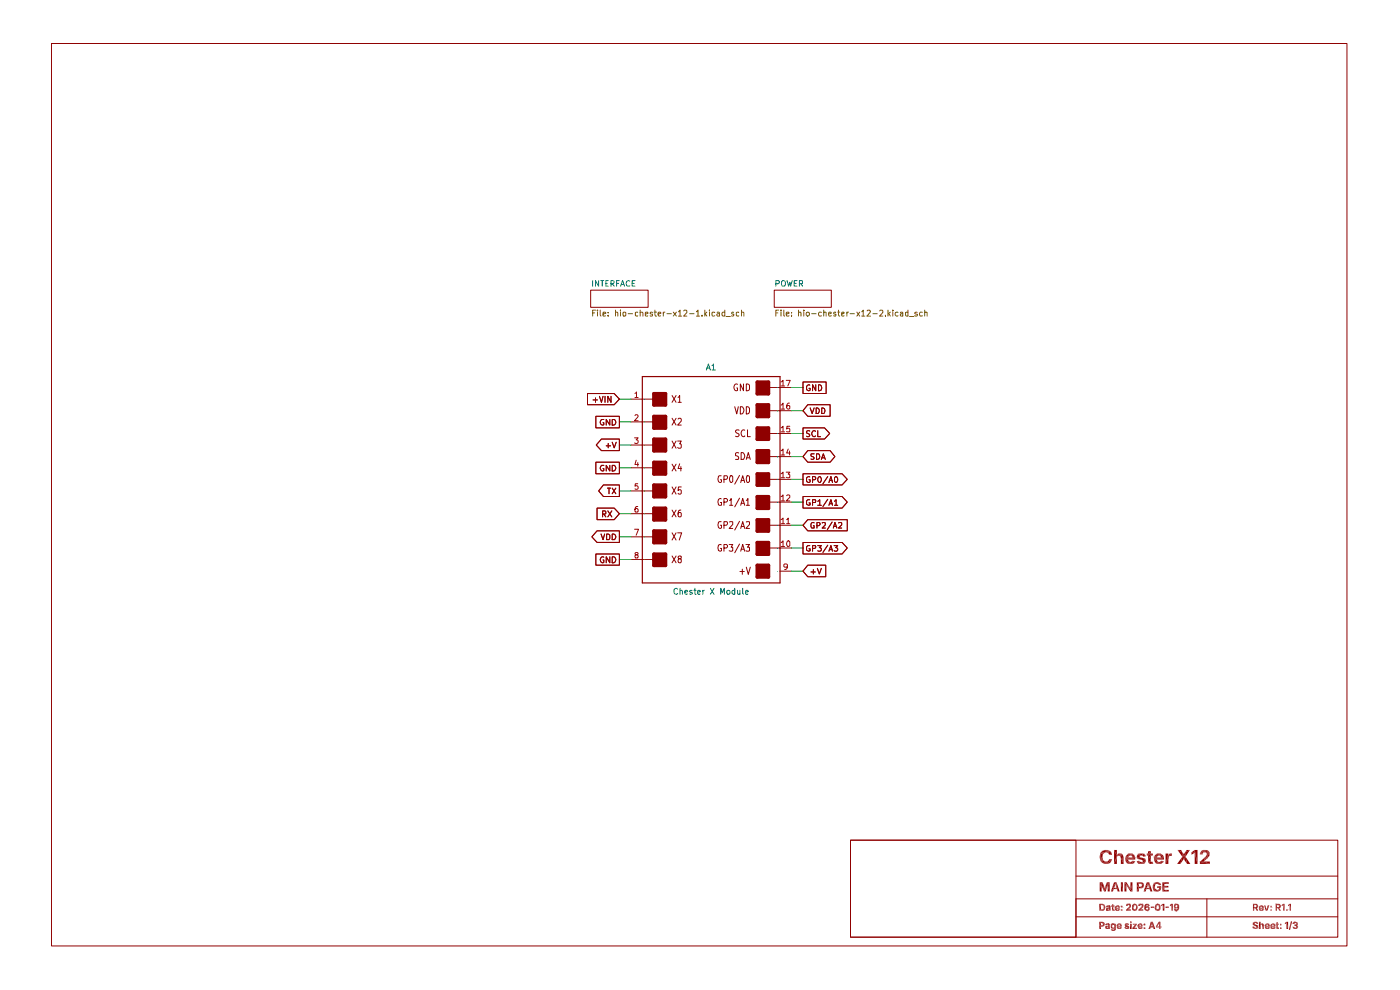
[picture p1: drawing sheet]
<svg xmlns="http://www.w3.org/2000/svg" width="297mm" height="210mm" viewBox="0 0 297 210" stroke-linecap="round" stroke-linejoin="round" font-family="sans-serif">
<g fill="#8f0000">
<path d="M233.2 191.7h.4l-.4 1.2z"/>
<path d="M233.9 191.7l.2 .1z"/>
<path d="M234.1 191.8l.1 .1z"/>
<path d="M234.2 191.9l.1 .1z"/>
<path d="M234.3 192l.1 .1z"/>
<path d="M234.4 192.1l.1 .4z"/>
<path d="M234.5 192.5l-.1 .2z"/>
<path d="M234.4 192.7l-.1 .2z"/>
<path d="M234.3 192.9l-.1 .2z"/>
<path d="M234.1 193.1v.1z"/>
<path d="M233.2 192.9l.2 .3h-.2z"/>
<path d="M233.6 191.7l.5 .1z"/>
<path d="M234.1 191.8l.2 .2z"/>
<path d="M234.3 192l.2 .5z"/>
<path d="M234.5 192.5l-.2 .4z"/>
<path d="M234.3 192.9l-.2 .3z"/>
<path d="M233.2 192.9h.4l-.2 .3z"/>
<path d="M233.6 192v.9h-.4z"/>
<path d="M233.6 191.7l.7 .3z"/>
<path d="M234.3 192l.2 .5-.2 .4z"/>
<path d="M233.4 193.2l.9-.3-.2 .3z"/>
<path d="M233.6 192.9h.1l-.3 .3z"/>
<path d="M233.6 191.7l-.4 1.2z"/>
<path d="M233.4 193.2l.3-.3h.6z"/>
<path d="M233.6 191.7l.1 .3h-.1z"/>
<path d="M233.6 191.7l.2 .3z"/>
<path d="M233.6 191.7l.3 .3z"/>
<path d="M233.6 191.7l.4 .4z"/>
<path d="M234.1 192.8l.2 .1h-.3z"/>
<path d="M233.6 191.7l.5 .4z"/>
<path d="M234.1 192.8l.2 .1z"/>
<path d="M233.6 191.7l.7 .3-.2 .1z"/>
<path d="M234.1 192.7l.2 .2-.2-.1z"/>
<path d="M234.1 192.1l.2-.1z"/>
<path d="M234.1 192.7l.2 .2z"/>
<path d="M234.3 192v.9l-.2-.2z"/>
<path d="M234.3 192l-.2 .2z"/>
<path d="M234.3 192l-.2 .7z"/>
<path d="M234.3 192l-.2 .3z"/>
<path d="M234.3 192l-.2 .6z"/>
<path d="M234.3 192l-.2 .5z"/>
<path d="M235.2 192.1h.2z"/>
<path d="M235.4 192.1l.1 .1z"/>
<path d="M235.5 192.2l.1 .1z"/>
<path d="M235.6 192.5v.7h-.3z"/>
<path d="M235.3 193l-.1 .2z"/>
<path d="M235.1 193.2h-.1z"/>
<path d="M234.8 193.2h.2z"/>
<path d="M234.7 193.1l.1 .1z"/>
<path d="M234.7 193v.1z"/>
<path d="M234.7 192.9l.2-.1z"/>
<path d="M234.8 192.6l-.1 .1z"/>
<path d="M234.7 192.2v.2z"/>
<path d="M234.8 192.1l-.1 .1z"/>
<path d="M234.8 192.1h.2z"/>
<path d="M235 192.1h.4z"/>
<path d="M235.4 192.1l.2 .2z"/>
<path d="M235.6 192.3l-.3 .9z"/>
<path d="M234.8 193.2h.4z"/>
<path d="M234.7 193l.1 .2z"/>
<path d="M234.7 192.9h.2z"/>
<path d="M235.1 192.7h.2z"/>
<path d="M234.7 192.7v.2z"/>
<path d="M234.7 192.7l.4-.1z"/>
<path d="M234.7 192.4l.3-.1z"/>
<path d="M234.8 192.1l-.1 .3z"/>
<path d="M234.8 192.1h.6z"/>
<path d="M235.4 192.1l.2 .2-.3 .9z"/>
<path d="M234.8 193.2l.5-.2-.1 .2z"/>
<path d="M234.7 193l.2-.1-.1 .3z"/>
<path d="M234.7 192.9l.3-.2z"/>
<path d="M234.7 192.7l.4-.1-.4 .3z"/>
<path d="M234.8 192.1h.6l-.7 .3z"/>
<path d="M235.4 192.1l-.1 1.1z"/>
<path d="M234.9 192.9l-.1 .3z"/>
<path d="M234.7 192.9l.5-.4z"/>
<path d="M234.7 192.4l.4-.1z"/>
<path d="M235.4 192.1l-.1 .9z"/>
<path d="M234.7 192.9l.4-.2z"/>
<path d="M234.9 192.9l.1 .1-.2 .2z"/>
<path d="M234.7 192.9l.5-.4-.1 .2z"/>
<path d="M234.7 192.4l.7-.3z"/>
<path d="M234.8 193.2l.2-.2z"/>
<path d="M235.2 192.5l.1 .2h-.2z"/>
<path d="M235.1 192.3l.3-.2z"/>
<path d="M235.2 192.5l.1 .2z"/>
<path d="M235.2 192.3l.2-.2z"/>
<path d="M234.8 193.2l.2-.2h.3z"/>
<path d="M235.4 192.1l-.2 .2z"/>
<path d="M235.4 192.1l-.1 .3-.1-.1z"/>
<path d="M235.4 192.1l-.1 .3z"/>
<path d="M235.2 192.9l.1 .1h-.1z"/>
<path d="M235.4 192.1l-.1 .4z"/>
<path d="M235.2 192.9l.1 .1z"/>
<path d="M235.4 192.1l-.1 .6z"/>
<path d="M235.3 192.8v.2z"/>
<path d="M235.4 192.1l-.1 .7z"/>
<path d="M235.9 191.8h.3v.3z"/>
<path d="M236.2 192.1h.2v.2z"/>
<path d="M236.3 193l.1 .2z"/>
<path d="M235.9 193l.1 .2z"/>
<path d="M235.8 192.1l.1 .2h-.1z"/>
<path d="M235.9 191.8l.3 .3h-.3z"/>
<path d="M236.2 192.1l.2 .2h-.2z"/>
<path d="M235.9 193l.2 .2z"/>
<path d="M235.8 192.1h.1v.2z"/>
<path d="M235.9 192.1h.3v.2z"/>
<path d="M235.9 193l.5 .2h-.3z"/>
<path d="M235.9 192.1l.3 .2v.5z"/>
<path d="M236.2 192.9l.2 .3z"/>
<path d="M235.9 192.1l.3 .7-.3 .2z"/>
<path d="M235.9 193l.3-.1 .2 .3z"/>
<path d="M235.9 193l.3-.2z"/>
<path d="M235.9 193l.3-.1z"/>
<path d="M237.2 192.1h.2z"/>
<path d="M237.4 192.1v.1z"/>
<path d="M237.4 192.2l.1 .2z"/>
<path d="M237.3 192.8l.2 .1z"/>
<path d="M237.5 193l-.1 .2z"/>
<path d="M236.9 193.2h.3z"/>
<path d="M236.6 193l.2 .2z"/>
<path d="M236.5 192.8l.1 .2z"/>
<path d="M236.5 192.6h.4z"/>
<path d="M236.5 192.6l.4-.1z"/>
<path d="M236.5 192.4l.1-.1-.1 .3z"/>
<path d="M236.8 192.1l-.1 .1z"/>
<path d="M236.9 192.1h.3h-.3z"/>
<path d="M237.2 192.1l.2 .1z"/>
<path d="M237.4 192.2l.1 .4z"/>
<path d="M236.9 192.7l.6-.1v.1z"/>
<path d="M237.5 192.9l-.1 .3z"/>
<path d="M236.6 193l.3 .2z"/>
<path d="M236.5 192.7l.1 .3z"/>
<path d="M236.5 192.7l.8-.1z"/>
<path d="M236.5 192.6l.4-.2z"/>
<path d="M236.7 192.2l-.2 .4z"/>
<path d="M236.7 192.2l.5-.1z"/>
<path d="M237.2 192.1l.2 .1 .1 .4z"/>
<path d="M237.3 192.9h.2l-.3 .1z"/>
<path d="M236.9 193.2l.6-.3-.1 .3z"/>
<path d="M236.5 192.7l.4 .5-.3-.2z"/>
<path d="M236.7 192.2l.5-.1-.7 .5z"/>
<path d="M237.2 193l.3-.1z"/>
<path d="M236.5 192.6l.4-.3z"/>
<path d="M237.1 193l.4-.1z"/>
<path d="M236.5 192.6l.7-.5z"/>
<path d="M236.9 193.2l.6-.3z"/>
<path d="M236.9 192.3l.3-.2z"/>
<path d="M236.9 193.2l.2-.2z"/>
<path d="M237 193l-.1 .2z"/>
<path d="M237.2 192.1l-.2 .2z"/>
<path d="M236.9 193v.2z"/>
<path d="M237.2 192.1l-.1 .2z"/>
<path d="M236.9 192.9v.3z"/>
<path d="M236.9 192.8v.4z"/>
<path d="M237.2 192.1l.1 .3z"/>
<path d="M237.2 192.1l.3 .5-.2-.2z"/>
<path d="M236.5 192.7l.4 .1v.4z"/>
<path d="M237.3 192.4l.2 .2z"/>
<path d="M236.5 192.7l.4 .1z"/>
<path d="M237.3 192.5l.2 .1z"/>
<path d="M236.5 192.7l1-.1-.6 .1z"/>
<path d="M236.5 192.7l1-.1z"/>
<path d="M237.8 193.1l.1 .1z"/>
<path d="M237.9 192.9l-.1 .1z"/>
<path d="M238.1 193.1l-.1 .1z"/>
<path d="M237.8 193l.1 .2z"/>
<path d="M238 192.9h.1v.2z"/>
<path d="M237.9 193.2l.2-.1z"/>
<path d="M237.8 193l.2-.1-.1 .3z"/>
<path d="M238 192.9l.1 .2-.2 .1z"/>
<path d="M238.1 192.4l-.1 .1z"/>
<path d="M237.9 192.4l.1 .1z"/>
<path d="M237.8 192.3l.1 .1z"/>
<path d="M237.9 192.1l-.1 .1z"/>
<path d="M238.1 192.3l-.1 .2z"/>
<path d="M237.8 192.2l.1 .2z"/>
<path d="M238 192.1h.1v.2z"/>
<path d="M237.9 192.4l.2-.1-.1 .2z"/>
<path d="M237.8 192.2l.2-.1-.1 .3z"/>
<path d="M238 192.1l.1 .2-.2 .1z"/>
<path d="M239.6 191.7l.2 .2z"/>
<path d="M239.8 191.9l.1 .1z"/>
<path d="M239.9 192.3l-.1 .2z"/>
<path d="M239.6 192.6l.2-.1-.2 .2z"/>
<path d="M239.3 192.9h.6v.3z"/>
<path d="M238.9 193l1 .2h-1z"/>
<path d="M238.9 192.1h.3z"/>
<path d="M239 191.9l-.1 .1z"/>
<path d="M239.1 191.7l-.1 .2z"/>
<path d="M239.6 191.7l.3 .3z"/>
<path d="M239.9 192.3l-.3 .4z"/>
<path d="M238.9 193l.4-.1 .6 .3z"/>
<path d="M239 191.9l-.1 .2z"/>
<path d="M239.1 191.7h.2l-.3 .2z"/>
<path d="M239.3 191.7h.3l.3 .3z"/>
<path d="M239.9 192v.3l-.3 .4z"/>
<path d="M238.9 193l.4-.1z"/>
<path d="M238.9 192.1l.3-.1z"/>
<path d="M239 191.9l.3-.2-.4 .4z"/>
<path d="M239.9 192l-.3 .7-.3 .2z"/>
<path d="M238.9 193l.5-.5-.1 .4z"/>
<path d="M238.9 192.1l.4-.1z"/>
<path d="M239.4 192.5l.2-.1-.3 .5z"/>
<path d="M238.9 192.1l.4-.4v.3z"/>
<path d="M239.9 192l-.6 .9z"/>
<path d="M239.6 192.3l.3-.3z"/>
<path d="M239.3 191.7l.1 .3z"/>
<path d="M239.3 191.7l.2 .3z"/>
<path d="M239.6 192.2l.3-.2z"/>
<path d="M239.3 191.7l.3 .3z"/>
<path d="M239.6 192.1l.3-.1z"/>
<path d="M239.3 191.7l.6 .3h-.3z"/>
<path d="M239.6 192h.3z"/>
<path d="M240.8 191.7l.2 .1z"/>
<path d="M241 191.8l.2 .2z"/>
<path d="M241.2 192l.1 .1z"/>
<path d="M241.3 192.1v.4z"/>
<path d="M241.3 192.5v.2z"/>
<path d="M241.3 192.7l-.1 .3z"/>
<path d="M241 193.1l.2-.1z"/>
<path d="M240.8 193.2l.2-.1z"/>
<path d="M240.6 193.2h.2z"/>
<path d="M240.4 193.1l.2 .1z"/>
<path d="M240.2 193l.2 .1z"/>
<path d="M240.2 192.7v.3z"/>
<path d="M240.2 192.5l.3 .1z"/>
<path d="M240.2 192.5l.3-.2-.1 .2z"/>
<path d="M240.2 192v.1z"/>
<path d="M240.2 192l.2-.2z"/>
<path d="M240.5 191.7l-.1 .1z"/>
<path d="M240.6 191.7l.4 .1z"/>
<path d="M241 191.8l.3 .3z"/>
<path d="M241.3 192.1v.6z"/>
<path d="M241.3 192.7l-.3 .4z"/>
<path d="M240.6 193.2l.4-.1z"/>
<path d="M240.2 193l.4 .2z"/>
<path d="M240.2 192.5v.5z"/>
<path d="M240.2 192.5l.3 .1v.1z"/>
<path d="M240.2 192.5l.3-.4v.2z"/>
<path d="M240.2 192v.5z"/>
<path d="M240.2 192l.4-.3z"/>
<path d="M240.6 191.7l.4 .1 .3 .3z"/>
<path d="M241.3 192.1v.6l-.3 .4z"/>
<path d="M240.2 193l.8 .1-.4 .1z"/>
<path d="M240.2 192.5l.3 .2-.3 .3z"/>
<path d="M240.2 192.5l.3-.4z"/>
<path d="M240.2 192l.4-.3-.4 .8z"/>
<path d="M240.2 193l.3-.3z"/>
<path d="M240.2 192.5l.4-.4z"/>
<path d="M240.2 193l.4-.2z"/>
<path d="M240.6 192l-.4 .5z"/>
<path d="M240.6 191.7v.3l-.4 .5z"/>
<path d="M240.2 193l.4-.1z"/>
<path d="M240.2 193l.4-.1 .4 .2z"/>
<path d="M240.6 191.7l.1 .3z"/>
<path d="M240.6 192.9l.4 .2z"/>
<path d="M240.7 192.9l.3 .2z"/>
<path d="M240.6 191.7l.2 .3z"/>
<path d="M240.6 191.7l.3 .3z"/>
<path d="M240.8 192.9l.2 .2z"/>
<path d="M240.6 191.7l.7 .4z"/>
<path d="M240.9 192.8l.1 .3z"/>
<path d="M240.9 192l.4 .1z"/>
<path d="M240.9 192.1h.4z"/>
<path d="M241.3 192.1l-.3 1-.1-.3z"/>
<path d="M241.3 192.1l-.4 .7z"/>
<path d="M241 192.1h.3l-.3 .2z"/>
<path d="M241.3 192.1l-.3 .6z"/>
<path d="M241 192.3l.3-.2-.3 .4z"/>
<path d="M241.3 192.1l-.3 .5z"/>
<path d="M242.3 191.7l.1 .2z"/>
<path d="M242.4 191.9l.1 .1z"/>
<path d="M242.4 192.5l.1-.2z"/>
<path d="M242.4 192.5l-.2 .2z"/>
<path d="M241.9 192.9h.6v.3z"/>
<path d="M241.5 193l1 .2h-1z"/>
<path d="M241.5 192.1h.3z"/>
<path d="M241.6 191.9l-.1 .1z"/>
<path d="M241.8 191.7l-.2 .2z"/>
<path d="M242.3 191.7l.2 .3z"/>
<path d="M242.4 192.5l.1-.2-.3 .4z"/>
<path d="M241.5 193l.4-.1 .6 .3z"/>
<path d="M241.6 191.9l-.1 .2z"/>
<path d="M241.8 191.7h.1l-.3 .2z"/>
<path d="M241.9 191.7h.4l.2 .3z"/>
<path d="M242.5 192v.3l-.3 .4z"/>
<path d="M241.5 193l.4-.1z"/>
<path d="M241.5 192.1l.3-.1z"/>
<path d="M241.6 191.9l.3-.2-.4 .4z"/>
<path d="M242.5 192l-.3 .7-.3 .2z"/>
<path d="M241.5 193l.5-.5-.1 .4z"/>
<path d="M241.5 192.1l.4-.1z"/>
<path d="M242 192.5l.2-.1-.3 .5z"/>
<path d="M241.5 192.1l.4-.4v.3z"/>
<path d="M242.5 192l-.6 .9z"/>
<path d="M242.2 192.3l.3-.3z"/>
<path d="M241.9 191.7l.1 .3z"/>
<path d="M242.2 192.2l.3-.2z"/>
<path d="M241.9 191.7l.2 .3z"/>
<path d="M242.3 192.1l.2-.1z"/>
<path d="M241.9 191.7l.3 .3z"/>
<path d="M241.9 191.7l.6 .3h-.3z"/>
<path d="M242.2 192.1l.3-.1z"/>
<path d="M242.2 192h.3z"/>
<path d="M243.6 191.7l.1 .2z"/>
<path d="M243.7 191.9l.1 .1z"/>
<path d="M243.8 192l.1 .1z"/>
<path d="M243.5 192.1h.4z"/>
<path d="M243.1 192.3l-.1 .1z"/>
<path d="M243.1 192.3l.2-.1z"/>
<path d="M243.6 192.2l.1 .1z"/>
<path d="M243.7 192.3l.1 .2z"/>
<path d="M243.8 192.5l.1 .1z"/>
<path d="M243.9 192.8l-.1 .2z"/>
<path d="M243.8 193l-.1 .1z"/>
<path d="M243.5 193.2l.2-.1z"/>
<path d="M243.4 193.2h.1z"/>
<path d="M243.1 193.2h.3z"/>
<path d="M243 193.1l.1 .1z"/>
<path d="M242.9 193l.1 .1z"/>
<path d="M242.8 192.8l.1 .2z"/>
<path d="M242.8 192.7h.3z"/>
<path d="M242.9 192.1l-.1 .1z"/>
<path d="M242.9 192v-.1z"/>
<path d="M243.1 191.7l-.1 .1z"/>
<path d="M243.5 191.7l.2 .2z"/>
<path d="M243.7 191.9l.2 .2z"/>
<path d="M243.1 192.3l.2-.1-.3 .2z"/>
<path d="M243.6 192.2l.2 .3z"/>
<path d="M243.8 192.5l.1 .3z"/>
<path d="M243.9 192.8l-.2 .3z"/>
<path d="M243.4 193.2l.3-.1z"/>
<path d="M243 193.1l.4 .1z"/>
<path d="M242.8 192.8l.2 .3z"/>
<path d="M242.8 192.7l.3-.1z"/>
<path d="M242.9 191.9l-.1 .3z"/>
<path d="M243 191.8l.2-.1-.3 .2z"/>
<path d="M243.2 191.7l.5 .2z"/>
<path d="M243.7 191.9l.2 .2h-.4z"/>
<path d="M243 192.4l.6-.2z"/>
<path d="M243.6 192.2l.3 .6z"/>
<path d="M243.4 193.2l.5-.4z"/>
<path d="M242.8 192.8l.6 .4z"/>
<path d="M242.8 192.8l.3-.1z"/>
<path d="M242.9 191.9l-.1 .8z"/>
<path d="M242.9 191.9l.3-.2 .5 .2z"/>
<path d="M243.5 192l.2-.1-.2 .2z"/>
<path d="M242.8 192.8h.3l.3 .4z"/>
<path d="M242.8 192.7l.3-.2z"/>
<path d="M243.5 192l.2-.1z"/>
<path d="M243.1 192.8l.3 .4z"/>
<path d="M242.8 192.7l.4-.2z"/>
<path d="M243.4 192l.3-.1z"/>
<path d="M243.1 192.9l.3 .3z"/>
<path d="M242.9 191.9h.8z"/>
<path d="M243.2 192.9l.2 .3z"/>
<path d="M242.9 191.9l.5 .1z"/>
<path d="M243.3 193l.1 .2z"/>
<path d="M242.9 191.9l.4 .1z"/>
<path d="M243.4 193l.5-.2-.5 .4z"/>
<path d="M242.9 191.9l.3 .1z"/>
<path d="M243.4 193l.5-.2z"/>
<path d="M242.9 191.9l.3 .1-.1 .1z"/>
<path d="M243.5 192.9l.4-.1z"/>
<path d="M242.9 191.9l.2 .2z"/>
<path d="M243.5 192.8h.4z"/>
<path d="M242.9 191.9l.2 .2-.3 .6z"/>
<path d="M243.5 192.7l.4 .1z"/>
<path d="M243.1 192.1l-.3 .6z"/>
<path d="M243.6 192.2l.3 .6-.3-.1z"/>
<path d="M243 192.3l-.2 .4z"/>
<path d="M243.6 192.2v.5z"/>
<path d="M243 192.4l.2 .1-.4 .2z"/>
<path d="M243.6 192.2l-.1 .5z"/>
<path d="M243 192.4l.3 .1z"/>
<path d="M243.6 192.2l-.1 .4z"/>
<path d="M243 192.4l.4 .1z"/>
<path d="M243.6 192.2l-.1 .3z"/>
<path d="M243.4 192.5l.2-.3z"/>
<path d="M243 192.4l.6-.2-.2 .3z"/>
<path d="M244.1 192.3h.7v.3z"/>
<path d="M244.1 192.3l.7 .3h-.7z"/>
<path d="M245.7 191.7l.2 .1z"/>
<path d="M245.9 191.8l.2 .2z"/>
<path d="M246.1 192l.1 .1z"/>
<path d="M246.2 192.7l-.1 .3z"/>
<path d="M245.9 193.1l.2-.1z"/>
<path d="M245.7 193.2l.2-.1z"/>
<path d="M245.5 193.2h.2z"/>
<path d="M245.2 193.1l.3 .1z"/>
<path d="M245.1 193l.1 .1z"/>
<path d="M245.1 192.7v.3z"/>
<path d="M245 192.5l.1 .2z"/>
<path d="M245 192.5l.3 .1z"/>
<path d="M245 192.5l.3-.2v.2z"/>
<path d="M245.1 192.1l-.1 .4z"/>
<path d="M245.1 192v.1z"/>
<path d="M245.2 191.8l-.1 .2z"/>
<path d="M245.2 191.8l.3-.1z"/>
<path d="M245.5 191.7l.4 .1z"/>
<path d="M245.9 191.8l.3 .3z"/>
<path d="M246.2 192.7l-.3 .4z"/>
<path d="M245.5 193.2l.4-.1z"/>
<path d="M245.1 193l.4 .2z"/>
<path d="M245 192.5l.1 .5z"/>
<path d="M245 192.5l.3 .1v.1z"/>
<path d="M245 192.5l.3-.4v.2z"/>
<path d="M245.1 192l-.1 .5z"/>
<path d="M245.2 191.8l.3-.1-.4 .3z"/>
<path d="M245.5 191.7l.4 .1 .3 .3z"/>
<path d="M246.2 192.1v.6l-.3 .4z"/>
<path d="M245.1 193l.8 .1-.4 .1z"/>
<path d="M245 192.5l.3 .2-.2 .3z"/>
<path d="M245 192.5l.4-.4z"/>
<path d="M245.1 192l.4-.3-.5 .8z"/>
<path d="M245.3 192.7l.1 .1-.3 .2z"/>
<path d="M245.1 193l.3-.2z"/>
<path d="M245.4 192l-.4 .5z"/>
<path d="M245.5 191.7l-.5 .8z"/>
<path d="M245.1 193l.4-.1z"/>
<path d="M245.5 191.7l-.1 .3z"/>
<path d="M245.1 193l.4-.1 .4 .2z"/>
<path d="M245.5 191.7l.1 .3z"/>
<path d="M245.5 192.9l.4 .2z"/>
<path d="M245.6 192.9l.3 .2z"/>
<path d="M245.5 191.7l.2 .3z"/>
<path d="M245.7 192.9l.2 .2-.3-.1z"/>
<path d="M245.7 192.9l.2 .2z"/>
<path d="M245.5 191.7l.7 .4z"/>
<path d="M245.7 192.8l.2 .3z"/>
<path d="M245.7 192l.5 .1z"/>
<path d="M245.7 192.1h.5z"/>
<path d="M246.2 192.1l-.3 1-.1-.3z"/>
<path d="M246.2 192.1l-.4 .7z"/>
<path d="M245.8 192.1h.4l-.4 .2z"/>
<path d="M246.2 192.1l-.4 .6z"/>
<path d="M245.8 192.3l.4-.2-.3 .4z"/>
<path d="M246.2 192.1l-.4 .5z"/>
<path d="M246.7 191.7h.3v1.5z"/>
<path d="M246.7 192l.3 1.2h-.3z"/>
<path d="M246.3 192h.4l-.4 .2z"/>
<path d="M246.7 191.7l.3 1.5z"/>
<path d="M246.3 192l.4-.3v.3z"/>
<path d="M247.3 192.3h.6v.3z"/>
<path d="M247.3 192.3l.6 .3h-.6z"/>
<path d="M248.5 191.7h.3v1.5z"/>
<path d="M248.5 192l.3 1.2h-.3z"/>
<path d="M248.2 192h.3l-.3 .2z"/>
<path d="M248.5 191.7l.3 1.5z"/>
<path d="M248.5 191.7v.3h-.3z"/>
<path d="M249.7 191.7l.2 .1z"/>
<path d="M249.9 191.8l.1 .1z"/>
<path d="M250 191.9l.1 .1z"/>
<path d="M250.1 192v.1z"/>
<path d="M250.1 192.7v.1z"/>
<path d="M250.1 192.8l-.1 .2z"/>
<path d="M250 193l-.1 .1z"/>
<path d="M249.7 193.2l.2-.1z"/>
<path d="M249.4 193.2h.2z"/>
<path d="M249.2 193.1l.2 .1z"/>
<path d="M249.1 193l.1 .1z"/>
<path d="M249 192.8l.1 .2z"/>
<path d="M249 192.7h.4z"/>
<path d="M249.7 192.6l.2-.1z"/>
<path d="M249.7 192.6l-.1 .1z"/>
<path d="M249.2 192.6l.1 .1z"/>
<path d="M249.1 192.5l.1 .1z"/>
<path d="M249 192.3l.1 .2z"/>
<path d="M249 192.2l.3 .1z"/>
<path d="M249 192.2l.3-.1z"/>
<path d="M249.1 191.9l-.1 .2z"/>
<path d="M249.2 191.8l-.1 .1z"/>
<path d="M249.4 191.7l-.1 .1z"/>
<path d="M249.5 191.7l.4 .1z"/>
<path d="M249.9 191.8l.2 .2z"/>
<path d="M250.1 192v.4z"/>
<path d="M250.1 192.4v.4z"/>
<path d="M250.1 192.8l-.2 .3z"/>
<path d="M249.6 193.2l.3-.1z"/>
<path d="M249.2 193.1l.4 .1z"/>
<path d="M249 192.8l.2 .3z"/>
<path d="M249 192.8l.4-.1z"/>
<path d="M249.7 192.6l.2-.1-.3 .2z"/>
<path d="M249.1 192.5l.2 .2z"/>
<path d="M249 192.2l.1 .3z"/>
<path d="M249 192.2l.4 .1z"/>
<path d="M249 192.2l.4-.1z"/>
<path d="M249.1 191.9l-.1 .3z"/>
<path d="M249.1 191.9l.4-.2z"/>
<path d="M249.5 191.7l.6 .3z"/>
<path d="M250.1 192v.8z"/>
<path d="M249.6 193.2l.5-.4z"/>
<path d="M249 192.8l.6 .4z"/>
<path d="M249 192.8l.4 .1z"/>
<path d="M249.3 192.7l.6-.2z"/>
<path d="M249 192.2l.3 .5z"/>
<path d="M249 192.2l.4 .2z"/>
<path d="M249 192.2l.4-.2z"/>
<path d="M249.1 191.9l.4-.2-.5 .5z"/>
<path d="M249 192.8l.4 .1 .2 .3z"/>
<path d="M249 192.2l.4 .2-.1 .3z"/>
<path d="M249 192.2l.5-.2z"/>
<path d="M249.4 192.9l.2 .3z"/>
<path d="M249.4 192.4l-.1 .3z"/>
<path d="M249.5 191.7v.3l-.5 .2z"/>
<path d="M249.5 192.4l-.2 .3z"/>
<path d="M249.5 192.9l.1 .3z"/>
<path d="M249.5 192.5l-.2 .2z"/>
<path d="M249.5 191.7l.1 .3z"/>
<path d="M249.6 192.9v.3z"/>
<path d="M249.5 191.7l.2 .3z"/>
<path d="M249.6 192.9l.5-.1-.5 .4z"/>
<path d="M249.6 192.9l.5-.1z"/>
<path d="M249.5 191.7l.6 .3h-.4z"/>
<path d="M249.7 192.9l.4-.1z"/>
<path d="M249.7 192.4l.2 .1h-.3z"/>
<path d="M249.7 192h.4z"/>
<path d="M249.7 192.4l.2 .1z"/>
<path d="M249.8 192.1l.3-.1z"/>
<path d="M249.7 192.4l.1-.1 .1 .2z"/>
<path d="M249.8 192.7l.3 .1z"/>
<path d="M249.8 192.3l.1 .2z"/>
<path d="M250.1 192l-.3 .2z"/>
<path d="M250.1 192v.8l-.3-.1z"/>
<path d="M249.8 192.2l.1 .3z"/>
<path d="M250.1 192l-.3 .7z"/>
<path d="M250.1 192l-.2 .5-.1-.3z"/>
<path d="M250.1 192l-.2 .7z"/>
</g>
<path d="M228.3 194.5h55.5" fill="none" stroke="#8f0000" stroke-width=".21"/>
<g fill="#8f0000">
<path d="M233.9 195.5l.2 .1z"/>
<path d="M234.1 195.6l.1 .1z"/>
<path d="M234.2 195.7l.1 .2z"/>
<path d="M234.3 196.2l-.1 .2z"/>
<path d="M234.1 196.5l.1-.1z"/>
<path d="M233.9 196.6l.2-.1z"/>
<path d="M233.6 196.6v.5h-.4z"/>
<path d="M233.2 196.3h.4l-.4 .8z"/>
<path d="M233.6 195.8v.5h-.4z"/>
<path d="M233.2 195.5l.9 .1z"/>
<path d="M234.1 195.6l.2 .3z"/>
<path d="M234.3 196.2l-.2 .3z"/>
<path d="M233.6 196.6l.5-.1z"/>
<path d="M233.6 196.3l-.4 .8z"/>
<path d="M233.2 195.5l.4 .3-.4 .5z"/>
<path d="M233.2 195.5l.9 .1 .2 .3z"/>
<path d="M234.3 195.9v.3l-.2 .3z"/>
<path d="M233.6 196.3l.5 .2-.5 .1z"/>
<path d="M233.2 195.5l.5 .3z"/>
<path d="M233.6 196.3l.5 .2z"/>
<path d="M233.2 195.5l.6 .3z"/>
<path d="M233.7 196.3l.4 .2z"/>
<path d="M233.2 195.5l.7 .4z"/>
<path d="M233.8 196.3l.3 .2z"/>
<path d="M233.2 195.5l1.1 .4h-.4z"/>
<path d="M233.9 196.3l.1-.1 .1 .3z"/>
<path d="M234.3 195.9l-.2 .6-.1-.3z"/>
<path d="M234 195.9h.3z"/>
<path d="M234.3 195.9l-.3 .3z"/>
<path d="M234 196l.3-.1z"/>
<path d="M234.1 196l.2-.1z"/>
<path d="M235.1 195.9l.1 .1z"/>
<path d="M235.2 196h.1z"/>
<path d="M235.3 196l.1 .1z"/>
<path d="M235.4 196.3v.8h-.2z"/>
<path d="M234.7 197l.1 .1z"/>
<path d="M234.5 196.8l.1 .2z"/>
<path d="M235.2 196.5l-.1 .1z"/>
<path d="M234.5 196.7l.2-.1z"/>
<path d="M234.6 196.5l-.1 .1z"/>
<path d="M234.6 196.5l.1-.1z"/>
<path d="M234.7 196l-.1 .1z"/>
<path d="M234.7 196l.1-.1z"/>
<path d="M234.8 195.9l.4 .1z"/>
<path d="M235.2 196l.2 .1z"/>
<path d="M235.4 196.1l-.2 1z"/>
<path d="M235.2 196.9l-.2 .2z"/>
<path d="M234.7 197l.3 .1z"/>
<path d="M234.5 196.8l.2 .2z"/>
<path d="M234.5 196.7h.2z"/>
<path d="M234.9 196.6l.3-.1z"/>
<path d="M234.6 196.5l-.1 .2z"/>
<path d="M234.6 196.5l.3-.1z"/>
<path d="M234.7 196l-.2 .2z"/>
<path d="M234.7 196h.5z"/>
<path d="M235.2 196l.2 .1-.2 1z"/>
<path d="M234.7 197l.5-.1-.2 .2z"/>
<path d="M234.5 196.8l.2-.1v.3z"/>
<path d="M234.5 196.7l.3-.1z"/>
<path d="M234.6 196.5l.3-.1-.4 .3z"/>
<path d="M234.5 196.2l.3-.1z"/>
<path d="M234.7 196h.5l-.7 .2z"/>
<path d="M235.2 196v1.1z"/>
<path d="M234.7 196.7v.3z"/>
<path d="M234.5 196.7l.5-.3z"/>
<path d="M235.2 196v.9z"/>
<path d="M234.5 196.7l.4-.1z"/>
<path d="M234.5 196.7l.6-.3z"/>
<path d="M234.5 196.2l.4-.1z"/>
<path d="M234.7 196.8v.2z"/>
<path d="M234.5 196.2l.7-.2z"/>
<path d="M234.8 196.8l-.1 .2z"/>
<path d="M234.9 196.6l.2-.2 .1 .1z"/>
<path d="M234.9 196.1l.3-.1z"/>
<path d="M235.1 196.3l.1 .2z"/>
<path d="M235 196.1l.2-.1z"/>
<path d="M234.8 196.8l.4 .1-.5 .1z"/>
<path d="M234.8 196.8l.4 .1z"/>
<path d="M235.2 196l-.1 .1z"/>
<path d="M234.9 196.8l.3 .1z"/>
<path d="M235.2 196l-.1 .2z"/>
<path d="M235 196.8l.2 .1z"/>
<path d="M235.2 196v.3z"/>
<path d="M235.1 196.7l.1 .2z"/>
<path d="M235.2 196v.5z"/>
<path d="M235.2 196v.6z"/>
<path d="M236.2 195.9l.1 .1z"/>
<path d="M236.4 196h.3l-.3 .1z"/>
<path d="M236.7 197.1l-.1 .1z"/>
<path d="M236.6 197.2l-.1 .2z"/>
<path d="M236.2 197.5l.1-.1z"/>
<path d="M235.9 197.4l.3 .1z"/>
<path d="M235.8 197.3l.1 .1z"/>
<path d="M235.7 197.1l.1 .2z"/>
<path d="M236.3 196.9v.1z"/>
<path d="M235.8 196.9l.1 .1z"/>
<path d="M235.7 196.8l.1 .1z"/>
<path d="M235.7 196.5h.2z"/>
<path d="M235.7 196.5l.2-.1z"/>
<path d="M235.8 196l-.1 .2z"/>
<path d="M235.8 196l.2-.1z"/>
<path d="M236 195.9l.3 .1z"/>
<path d="M236.3 196l.1 .1z"/>
<path d="M236.4 196.1l.3-.1v1.1z"/>
<path d="M236.7 197.1l-.2 .3z"/>
<path d="M236.2 197.5l.3-.1z"/>
<path d="M235.8 197.3l.4 .2z"/>
<path d="M235.7 197.1h.2l-.1 .2z"/>
<path d="M236.3 196.8v.2z"/>
<path d="M235.7 196.8l.2 .2z"/>
<path d="M235.7 196.6l.2-.1-.2 .3z"/>
<path d="M235.7 196.5l.2-.2z"/>
<path d="M235.8 196l-.1 .5z"/>
<path d="M235.8 196l.2-.1-.2 .1z"/>
<path d="M236 195.9l.4 .2z"/>
<path d="M236.4 196.1l.3 1z"/>
<path d="M236.2 197.5l.5-.4-.2 .3z"/>
<path d="M235.9 197.1l.3 .4-.4-.2z"/>
<path d="M235.9 197l.4-.2v.2z"/>
<path d="M235.9 196.5v.5l-.2-.2z"/>
<path d="M235.7 196.5l.3-.3z"/>
<path d="M235.8 196l.2-.1-.3 .6z"/>
<path d="M235.9 197.1l.3 .4z"/>
<path d="M236 197.1l.2 .4z"/>
<path d="M236 195.9v.3l-.3 .3z"/>
<path d="M236 197.2l.2 .3z"/>
<path d="M235.9 196.6v.4z"/>
<path d="M236 195.9v.3z"/>
<path d="M236 196.7l-.1 .3z"/>
<path d="M236 195.9l.1 .2z"/>
<path d="M236.1 197.2l.1 .3z"/>
<path d="M236 196.7l.1 .1-.2 .2z"/>
<path d="M236 195.9l.2 .2z"/>
<path d="M236.2 197.2v.3z"/>
<path d="M235.9 197l.4-.2z"/>
<path d="M236 195.9l.3 .2z"/>
<path d="M236.3 197.2l.4-.1-.5 .4z"/>
<path d="M236.3 197.2l.4-.1z"/>
<path d="M236 195.9l.3 .3z"/>
<path d="M236.3 197.1h.4l-.4 .1z"/>
<path d="M236 195.9l.4 .2-.1 .1z"/>
<path d="M236.3 196.7l.1 .1z"/>
<path d="M236.3 196.2l.1-.1z"/>
<path d="M236.4 197.1h.3h-.4z"/>
<path d="M236.4 196.1l-.1 .2z"/>
<path d="M236.4 197.1h.3z"/>
<path d="M236.3 196.6l.1 .2z"/>
<path d="M236.4 196.1v.3z"/>
<path d="M236.4 196.8l.3 .3h-.3z"/>
<path d="M236.4 196.6v.2z"/>
<path d="M236.4 196.6l.3 .5z"/>
<path d="M236.4 196.5l.3 .6z"/>
<path d="M237.5 195.9l.2 .1z"/>
<path d="M237.7 196l.2 .1z"/>
<path d="M237.9 196.2l.1 .2z"/>
<path d="M238 196.7l-.1 .2z"/>
<path d="M237.9 196.9l-.1 .1z"/>
<path d="M237.5 197.1l.3-.1z"/>
<path d="M237.2 197l.2 .1z"/>
<path d="M237 196.9l.2 .1z"/>
<path d="M236.9 196.7l.1 .2z"/>
<path d="M236.9 196.4h.3z"/>
<path d="M236.9 196.4l.3-.1z"/>
<path d="M236.9 196.2l.2-.2z"/>
<path d="M237.2 196h-.1z"/>
<path d="M237.2 196l.3-.1z"/>
<path d="M237.5 195.9l.4 .2z"/>
<path d="M237.9 196.1l.1 .3z"/>
<path d="M237.2 196.6l.8-.2v.2z"/>
<path d="M238 196.7l-.2 .3z"/>
<path d="M237.4 197.1l.4-.1z"/>
<path d="M237 196.9l.4 .2z"/>
<path d="M236.9 196.5l.1 .4z"/>
<path d="M236.9 196.5l.8-.1z"/>
<path d="M236.9 196.2l.2-.2-.2 .4z"/>
<path d="M237.2 196l.3-.1-.4 .1z"/>
<path d="M237.5 195.9l.5 .5z"/>
<path d="M237.6 196.7h.4z"/>
<path d="M237.4 197.1l.6-.4-.2 .3z"/>
<path d="M236.9 196.5l.5 .6-.4-.2z"/>
<path d="M236.9 196.4l.4-.2z"/>
<path d="M237.1 196l.4-.1-.6 .5z"/>
<path d="M237.5 196.8l.5-.1z"/>
<path d="M236.9 196.4l.4-.3z"/>
<path d="M236.9 196.4l.6-.5z"/>
<path d="M237.5 196.8l.5-.1-.6 .4z"/>
<path d="M237.5 195.9l-.2 .2z"/>
<path d="M237.4 196.8v.3z"/>
<path d="M237.5 195.9l-.1 .2z"/>
<path d="M237.3 196.8l.1 .3z"/>
<path d="M237.3 196.7l.1 .4z"/>
<path d="M237.5 195.9l.1 .3z"/>
<path d="M237.2 196.7l.2 .4z"/>
<path d="M237.5 195.9l.1 .4z"/>
<path d="M237.2 196.6l.2 .5z"/>
<path d="M237.5 195.9l.5 .5-.4-.1z"/>
<path d="M236.9 196.5l.3 .1 .2 .5z"/>
<path d="M237.6 196.3l.4 .1z"/>
<path d="M236.9 196.5l.3 .1z"/>
<path d="M236.9 196.5l1.1-.1z"/>
<path d="M239.2 195.9l.1 .1z"/>
<path d="M239.3 196h.2z"/>
<path d="M239.2 196.2l.3-.1z"/>
<path d="M239.3 196.4l.2 .1z"/>
<path d="M239.5 196.5l.1 .1z"/>
<path d="M239.6 196.7l-.1 .2z"/>
<path d="M239.5 196.9l-.1 .1z"/>
<path d="M239.3 197l-.1 .1z"/>
<path d="M238.8 197l.3 .1z"/>
<path d="M238.6 196.8l.1 .2z"/>
<path d="M238.5 196.7l.1 .1z"/>
<path d="M238.5 196.7l.4-.1z"/>
<path d="M238.8 196.6h.3z"/>
<path d="M238.7 196.5l.1 .1z"/>
<path d="M238.6 196.3l.1 .2z"/>
<path d="M238.6 196h.1z"/>
<path d="M239 195.9h.2l-.3 .1z"/>
<path d="M239.2 195.9l.3 .1z"/>
<path d="M239.2 196.2l.3-.2z"/>
<path d="M239.1 196.4l.4 .1z"/>
<path d="M239.5 196.5l.1 .2z"/>
<path d="M239.6 196.7l-.2 .3z"/>
<path d="M239.1 197.1l.3-.1z"/>
<path d="M238.7 197l.4 .1z"/>
<path d="M238.5 196.7l.2 .3z"/>
<path d="M238.7 196.5l.4 .1z"/>
<path d="M238.6 196.2l.1 .3z"/>
<path d="M238.6 196h.1l-.1 .2z"/>
<path d="M238.7 196l.5-.1z"/>
<path d="M239.2 195.9l.3 .1-.3 .2z"/>
<path d="M239 196.3l.5 .2z"/>
<path d="M239.5 196.5l.1 .2-.2 .3z"/>
<path d="M238.7 197h.7z"/>
<path d="M238.5 196.7h.4l-.2 .3z"/>
<path d="M238.7 196v.5z"/>
<path d="M238.9 196.7l-.2 .3z"/>
<path d="M238.9 196.8l-.2 .2z"/>
<path d="M239.2 195.9l-.1 .2z"/>
<path d="M238.7 197l.3-.2 .4 .2z"/>
<path d="M238.7 196l.5-.1-.1 .2z"/>
<path d="M239 196.8l.4 .2z"/>
<path d="M238.7 196l.4 .1z"/>
<path d="M239.1 196.8l.3 .2z"/>
<path d="M238.7 196l.3 .1z"/>
<path d="M238.7 196l.3 .1-.1 .1z"/>
<path d="M239.2 196.8l.2 .2z"/>
<path d="M238.7 196l.2 .2-.2 .3z"/>
<path d="M239.5 196.5l-.1 .5-.2-.2z"/>
<path d="M238.9 196.2l-.2 .3z"/>
<path d="M239.5 196.5l-.3 .3z"/>
<path d="M239.5 196.5l-.3 .2z"/>
<path d="M239.2 196.6l.3-.1z"/>
<path d="M238.9 196.3l-.2 .2z"/>
<path d="M239 196.3l.5 .2-.3 .1z"/>
<path d="M238.9 196.3l.2 .3-.4-.1z"/>
<path d="M239 196.3l.2 .3z"/>
<path d="M238.9 196.3l.3 .3z"/>
<path d="M239.7 196h.4v1.1z"/>
<path d="M239.7 196l.4 1.1h-.4z"/>
<path d="M239.9 195.5h.1z"/>
<path d="M240 195.5l.1 .1z"/>
<path d="M240 195.7l-.1 .1z"/>
<path d="M239.8 195.5h.2z"/>
<path d="M240 195.5l.1 .2z"/>
<path d="M239.8 195.7l.1 .1z"/>
<path d="M239.7 195.6l.1 .1z"/>
<path d="M239.8 195.5l-.1 .1z"/>
<path d="M239.8 195.5l.3 .2z"/>
<path d="M239.8 195.7h.3z"/>
<path d="M239.8 195.5v.2z"/>
<path d="M239.8 195.5l.3 .2h-.3z"/>
<path d="M240.3 196h.9v.1z"/>
<path d="M240.7 196.8h.5v.3z"/>
<path d="M240.2 196.8l1 .3h-1z"/>
<path d="M240.3 196l.5 .1h-.5z"/>
<path d="M240.2 196.8h.5l.5 .3z"/>
<path d="M240.3 196l.9 .1z"/>
<path d="M240.2 196.8l1-.7-.5 .7z"/>
<path d="M240.8 196.1h.4l-1 .7z"/>
<path d="M242 195.9l.2 .1z"/>
<path d="M242.2 196l.1 .1z"/>
<path d="M242.3 196.1l.1 .1z"/>
<path d="M242.3 196.9l-.1 .1z"/>
<path d="M242.1 197l-.1 .1z"/>
<path d="M241.6 197l.2 .1z"/>
<path d="M241.5 196.9l.1 .1z"/>
<path d="M241.4 196.7l.1 .2z"/>
<path d="M241.3 196.5l.1 .2z"/>
<path d="M241.3 196.4h.4z"/>
<path d="M241.3 196.4l.4-.1z"/>
<path d="M241.4 196.2l-.1 .2z"/>
<path d="M241.5 196l-.1 .2z"/>
<path d="M241.6 196h-.1z"/>
<path d="M241.8 195.9h.2l-.3 .1z"/>
<path d="M242 195.9l.3 .2z"/>
<path d="M242.3 196.1l.1 .3z"/>
<path d="M241.7 196.6l.7-.2v.2z"/>
<path d="M242.4 196.7l-.2 .3z"/>
<path d="M241.8 197.1l.4-.1z"/>
<path d="M241.5 196.9l.3 .2z"/>
<path d="M241.3 196.5l.2 .4z"/>
<path d="M241.3 196.5l.8-.1z"/>
<path d="M241.5 196l-.2 .4z"/>
<path d="M241.5 196l.5-.1z"/>
<path d="M242 195.9l.4 .5z"/>
<path d="M242.1 196.7h.3l-.4 .1z"/>
<path d="M241.8 197.1l.6-.4-.2 .3z"/>
<path d="M241.3 196.5l.5 .6-.3-.2z"/>
<path d="M241.3 196.4l.4-.2z"/>
<path d="M241.5 196l.5-.1-.7 .5z"/>
<path d="M242 196.8l.4-.1z"/>
<path d="M241.3 196.4l.5-.3z"/>
<path d="M241.9 196.8l.5-.1z"/>
<path d="M241.3 196.4l.7-.5z"/>
<path d="M241.9 196.8l.5-.1-.6 .4z"/>
<path d="M241.8 196.1l.2-.2z"/>
<path d="M241.9 196.8l-.1 .3z"/>
<path d="M242 195.9l-.2 .2z"/>
<path d="M241.8 196.8v.3z"/>
<path d="M242 195.9l-.1 .2z"/>
<path d="M241.7 196.7l.1 .4z"/>
<path d="M242 195.9l.1 .4z"/>
<path d="M241.7 196.6l.1 .5z"/>
<path d="M242 195.9l.4 .5-.3-.1z"/>
<path d="M241.3 196.5l.4 .1 .1 .5z"/>
<path d="M242.1 196.3l.3 .1z"/>
<path d="M241.3 196.5l.4 .1z"/>
<path d="M241.3 196.5l1.1-.1-.7 .2z"/>
<path d="M241.3 196.5l1.1-.1z"/>
<path d="M242.7 197l.1 .1z"/>
<path d="M242.6 196.9l.1 .1z"/>
<path d="M242.7 196.7l-.1 .1z"/>
<path d="M242.9 196.9v.2z"/>
<path d="M242.7 197l.2 .1z"/>
<path d="M242.6 196.8l.1 .2z"/>
<path d="M242.8 196.7h.1v.2z"/>
<path d="M242.7 197l.2-.1v.2z"/>
<path d="M242.6 196.8l.2-.1-.1 .3z"/>
<path d="M242.8 196.7l.1 .2-.2 .1z"/>
<path d="M242.6 196.2l.1 .1z"/>
<path d="M242.7 196l-.1 .1z"/>
<path d="M242.8 196h.1z"/>
<path d="M242.9 196.3v-.1z"/>
<path d="M242.6 196.1l.1 .2z"/>
<path d="M242.8 196l-.2 .1z"/>
<path d="M242.8 196l.1 .2z"/>
<path d="M242.7 196.3l.2-.1z"/>
<path d="M242.8 196l-.1 .3-.1-.2z"/>
<path d="M242.8 196l.1 .2-.2 .1z"/>
<path d="M244.6 195.5l.5 1.6h-.4z"/>
<path d="M243.6 197.1l.5-.4-.1 .4z"/>
<path d="M243.9 196.5h.3l-.6 .6z"/>
<path d="M244.4 196l.2 .5z"/>
<path d="M244.4 195.8l-.2 .5z"/>
<path d="M243.9 196.5l.3-.2v.2z"/>
<path d="M244.6 195.5l.1 1.6z"/>
<path d="M244.2 196.5l-.1 .2-.5 .4z"/>
<path d="M244.4 195.8l.2 .7z"/>
<path d="M244.4 195.8l-.2 .5-.3 .2z"/>
<path d="M244.2 196.5l.4 .2h-.5z"/>
<path d="M244.1 195.5l.3 .3-.5 .7z"/>
<path d="M244.2 196.5h.4v.2z"/>
<path d="M244.1 195.5h.5l-.2 .3z"/>
<path d="M244.6 195.5v1.2z"/>
<path d="M244.6 195.5v1l-.2-.7z"/>
<path d="M245.8 195.5h.2l-.8 1z"/>
<path d="M246 195.5h.2v1.1z"/>
<path d="M246.2 196.6h.2v.1z"/>
<path d="M246.2 196.7v.4h-.3z"/>
<path d="M245.2 196.6l.7 .1h-.7z"/>
<path d="M245.2 196.5h.3z"/>
<path d="M245.2 196.5l.7-.6-.4 .6z"/>
<path d="M246.2 196.6l.2 .1h-.2z"/>
<path d="M245.9 196.7h.3l-.3 .4z"/>
<path d="M245.2 196.6l.3-.1z"/>
<path d="M246 195.5l-.1 .4-.7 .6z"/>
<path d="M246 195.5l.2 1.2z"/>
<path d="M245.2 196.6l1 .1z"/>
<path d="M246 195.5l-.1 .4z"/>
<path d="M245.2 196.6h.7l.3 .1z"/>
<path d="M246 195.5l-.1 1.1z"/>
<path d="M246 195.5l.2 1.2-.3-.1z"/>
</g>
<path d="M228.3 190.7h55.5" fill="none" stroke="#8f0000" stroke-width=".21"/>
<g fill="#8f0000">
<path d="M266.5 191.7l.2 .1z"/>
<path d="M266.7 191.8v.1z"/>
<path d="M266.7 191.9l.1 .2z"/>
<path d="M266.8 192.1l.1 .1z"/>
<path d="M266.9 192.2l-.1 .2z"/>
<path d="M266.8 192.4l-.1 .1z"/>
<path d="M266.7 192.6v-.1z"/>
<path d="M266.7 192.7l.2 .5h-.3z"/>
<path d="M266.1 192.7v.5h-.3z"/>
<path d="M265.8 192.4h.3l-.3 .8z"/>
<path d="M266.1 192v.4h-.3z"/>
<path d="M265.8 191.7l.9 .1z"/>
<path d="M266.7 191.8l.1 .3z"/>
<path d="M266.8 192.1v.3z"/>
<path d="M266.7 192.6l.1-.2z"/>
<path d="M266.3 192.7h.4l-.1 .5z"/>
<path d="M266.1 192.4l-.3 .8z"/>
<path d="M265.8 191.7l.3 .3-.3 .4z"/>
<path d="M265.8 191.7l.9 .1 .1 .3z"/>
<path d="M266.8 192.1v.3l-.1 .2z"/>
<path d="M266.3 192.7l.4-.1z"/>
<path d="M266.1 192.4l.2 .3h-.2z"/>
<path d="M265.8 191.7l.5 .3h-.2z"/>
<path d="M266.8 192.1l-.1 .5-.4 .1z"/>
<path d="M266.1 192.4h.2v.3z"/>
<path d="M265.8 191.7l.6 .3z"/>
<path d="M266.3 192.4v.3z"/>
<path d="M265.8 191.7l.7 .3z"/>
<path d="M266.4 192.4l-.1 .3z"/>
<path d="M265.8 191.7l1 .4z"/>
<path d="M266.5 192.4l-.2 .3z"/>
<path d="M266.5 192l.3 .1z"/>
<path d="M266.5 192.4l.3-.3-.5 .6z"/>
<path d="M266.5 192.4l.3-.3z"/>
<path d="M266.6 192.1h.2z"/>
<path d="M266.6 192.2l.2-.1z"/>
<path d="M267.7 192.1h.1z"/>
<path d="M267.8 192.1l.2 .1z"/>
<path d="M268 192.4l.1 .2z"/>
<path d="M267.8 192.8l.3 .1z"/>
<path d="M268.1 192.9l-.1 .1z"/>
<path d="M268 193l-.1 .2z"/>
<path d="M267.5 193.2h.2z"/>
<path d="M267.2 193v.2z"/>
<path d="M267.1 192.8l.1 .2z"/>
<path d="M267.1 192.6h.2z"/>
<path d="M267.1 192.6l.2-.1z"/>
<path d="M267.2 192.2l-.1 .1z"/>
<path d="M267.4 192.1h.3h-.4z"/>
<path d="M267.7 192.1l.3 .1z"/>
<path d="M268 192.2l.1 .4z"/>
<path d="M267.3 192.7l.8-.1v.1z"/>
<path d="M268.1 192.9l-.2 .3z"/>
<path d="M267.2 193l.3 .2h-.3z"/>
<path d="M267.1 192.7l.1 .3z"/>
<path d="M267.1 192.7l.7-.1z"/>
<path d="M267.1 192.6l.2-.2z"/>
<path d="M267.1 192.3l.1-.1-.1 .4z"/>
<path d="M267.3 192.1h.4l-.5 .1z"/>
<path d="M267.7 192.1l.3 .1 .1 .4z"/>
<path d="M267.8 192.9h.3z"/>
<path d="M267.5 193.2l.6-.3-.2 .3z"/>
<path d="M267.1 192.7l.4 .5-.3-.2z"/>
<path d="M267.1 192.6l.3-.2z"/>
<path d="M267.2 192.2l.5-.1-.6 .5z"/>
<path d="M267.7 193l.4-.1z"/>
<path d="M267.1 192.6l.3-.3z"/>
<path d="M267.1 192.6l.6-.5z"/>
<path d="M267.7 193l.4-.1-.6 .3z"/>
<path d="M267.7 192.1l-.3 .2z"/>
<path d="M267.6 193l-.1 .2z"/>
<path d="M267.7 192.1l-.2 .2z"/>
<path d="M267.5 193v.2z"/>
<path d="M267.7 192.1l-.1 .2z"/>
<path d="M267.4 193l.1 .2z"/>
<path d="M267.4 192.9l.1 .3z"/>
<path d="M267.7 192.1l.1 .3z"/>
<path d="M267.3 192.8l.2 .4z"/>
<path d="M267.7 192.1l.4 .5-.3-.2z"/>
<path d="M267.1 192.7l.4 .5z"/>
<path d="M267.8 192.4l.3 .2z"/>
<path d="M267.1 192.7l.2 .1z"/>
<path d="M267.8 192.5l.3 .1z"/>
<path d="M267.1 192.7l1-.1z"/>
<path d="M268.2 192.1h.2l.2 .6z"/>
<path d="M268.6 192.7l.1 .3z"/>
<path d="M268.8 192.7l-.1 .3z"/>
<path d="M268.9 192.1h.4l-.5 .6z"/>
<path d="M268.2 192.1l.4 .6-.1 .5z"/>
<path d="M269.3 192.1l-.6 .9 .1-.3z"/>
<path d="M268.6 192.7l.1 .3-.2 .2z"/>
<path d="M269.3 192.1l-.4 1.1-.2-.2z"/>
<path d="M268.7 193l.2 .2h-.4z"/>
<path d="M269.5 193l-.1 .1z"/>
<path d="M269.8 193.1l-.1 .1z"/>
<path d="M269.6 192.9h.2v.2z"/>
<path d="M269.5 193.2l.3-.1z"/>
<path d="M269.6 192.9l-.1 .3z"/>
<path d="M269.6 192.9l.2 .2-.3 .1z"/>
<path d="M269.8 192.4l-.1 .1z"/>
<path d="M269.5 192.4l.1 .1z"/>
<path d="M269.5 192.2l-.1 .1z"/>
<path d="M269.8 192.3l-.1 .2z"/>
<path d="M269.5 192.4l.2 .1z"/>
<path d="M269.6 192.1h.2v.2z"/>
<path d="M269.5 192.4l.3-.1-.1 .2z"/>
<path d="M269.6 192.1l-.1 .3z"/>
<path d="M269.6 192.1l.2 .2-.3 .1z"/>
<path d="M271.3 191.7l.2 .1z"/>
<path d="M271.5 191.8l.1 .1z"/>
<path d="M271.6 191.9l.1 .2z"/>
<path d="M271.7 192.1v.1z"/>
<path d="M271.7 192.2v.2z"/>
<path d="M271.7 192.4l-.1 .1z"/>
<path d="M271.6 192.5l-.1 .1z"/>
<path d="M271.4 192.7l.3 .5h-.3z"/>
<path d="M270.9 192.7v.5h-.3z"/>
<path d="M270.6 192.4h.3l-.3 .8z"/>
<path d="M270.9 192v.4h-.3z"/>
<path d="M270.6 191.7l.9 .1z"/>
<path d="M271.5 191.8l.2 .3z"/>
<path d="M271.7 192.1v.3z"/>
<path d="M271.7 192.4l-.2 .2z"/>
<path d="M271.1 192.7h.3v.5z"/>
<path d="M270.9 192.4l-.3 .8z"/>
<path d="M270.6 191.7l.3 .3-.3 .4z"/>
<path d="M270.6 191.7l.9 .1 .2 .3z"/>
<path d="M271.7 192.1v.3l-.2 .2z"/>
<path d="M271.1 192.7l.4-.1z"/>
<path d="M270.9 192.4l.2 .3h-.2z"/>
<path d="M270.6 191.7l.5 .3h-.2z"/>
<path d="M271.7 192.1l-.2 .5-.4 .1z"/>
<path d="M270.9 192.4h.2v.3z"/>
<path d="M270.6 191.7l.6 .3z"/>
<path d="M271.1 192.4v.3z"/>
<path d="M271.2 192.4l-.1 .3z"/>
<path d="M270.6 191.7l1.1 .4z"/>
<path d="M271.2 192l.5 .1z"/>
<path d="M271.3 192.4l.4-.3-.6 .6z"/>
<path d="M271.3 192.4l.4-.3z"/>
<path d="M271.4 192.1h.3z"/>
<path d="M271.4 192.2l.3-.1z"/>
<path d="M272.2 191.7h.3v1.5z"/>
<path d="M272.2 192l.3 1.2h-.3z"/>
<path d="M271.9 192h.3l-.3 .2z"/>
<path d="M272.2 191.7l.3 1.5z"/>
<path d="M271.9 192l.3-.3v.3z"/>
<path d="M273.1 192.9l.1 .1z"/>
<path d="M273.2 193.1l-.1 .1z"/>
<path d="M273.1 192.9l.1 .2z"/>
<path d="M273 193.2l.2-.1z"/>
<path d="M272.9 192.9l.3 .2z"/>
<path d="M272.8 193.2l.4-.1z"/>
<path d="M272.9 192.9l-.1 .3z"/>
<path d="M272.9 192.9l.3 .2-.4 .1z"/>
<path d="M273.6 191.7h.3v1.5z"/>
<path d="M273.6 192l.3 1.2h-.3z"/>
<path d="M273.3 192h.3l-.3 .2z"/>
<path d="M273.6 191.7l.3 1.5z"/>
<path d="M273.3 192l.3-.3v.3z"/>
<path d="M266.4 195.5l.3 .1z"/>
<path d="M266.7 195.6v.1z"/>
<path d="M266.7 195.7l.1 .1z"/>
<path d="M266.8 195.8l.1 .2z"/>
<path d="M266.3 196.1l.3 .1z"/>
<path d="M266.6 196.2l.1 .1z"/>
<path d="M266.7 196.3l.1 .1z"/>
<path d="M266.8 196.4l.1 .2z"/>
<path d="M266.9 196.7l-.1 .1z"/>
<path d="M266.8 196.8l-.1 .2z"/>
<path d="M266.3 197.1l.3-.1z"/>
<path d="M266.1 197l.2 .1z"/>
<path d="M265.8 196.8l.2 .2z"/>
<path d="M265.7 196.6l.1 .2z"/>
<path d="M265.7 196.6h.4z"/>
<path d="M266.1 196.3l.2 .1z"/>
<path d="M265.9 196.2l.2 .1z"/>
<path d="M265.8 196.1l.1 .1z"/>
<path d="M265.9 195.7l-.1 .1z"/>
<path d="M266 195.6l-.1 .1z"/>
<path d="M266.1 195.5v.1z"/>
<path d="M266.2 195.5l.5 .1z"/>
<path d="M266.7 195.6l.1 .2z"/>
<path d="M266.6 196l.2-.2 .1 .2z"/>
<path d="M266.3 196.1l.4 .2z"/>
<path d="M266.7 196.3l.2 .3z"/>
<path d="M266.9 196.6l-.1 .2z"/>
<path d="M266.6 197l.2-.2z"/>
<path d="M266.1 197h.5z"/>
<path d="M265.8 196.8l.3 .2z"/>
<path d="M265.7 196.6h.4l-.3 .2z"/>
<path d="M266.1 196.3l.3 .2z"/>
<path d="M265.8 196.1l.3 .2z"/>
<path d="M265.9 195.7l.2-.1-.3 .2z"/>
<path d="M266.1 195.6h.6z"/>
<path d="M266.7 195.6l.1 .2-.2 .2z"/>
<path d="M266.2 196.1l.5 .2z"/>
<path d="M266.7 196.3l.2 .3-.1 .2z"/>
<path d="M266.1 197l.7-.2z"/>
<path d="M266.1 196.6v.4l-.3-.2z"/>
<path d="M265.8 196.1l.6 .4z"/>
<path d="M265.8 195.8l.3-.2-.3 .5z"/>
<path d="M266.7 195.6l-.1 .4z"/>
<path d="M266.1 196.6v.4z"/>
<path d="M265.8 196.1l.7 .4z"/>
<path d="M266.7 195.6l-.2 .3z"/>
<path d="M266.1 196.7v.3z"/>
<path d="M266.1 195.6h.6l-.2 .2z"/>
<path d="M266.1 195.6l.4 .2z"/>
<path d="M266.1 195.6l.3 .2z"/>
<path d="M266.2 196.8h.6l-.7 .2z"/>
<path d="M266.1 195.6l.2 .2z"/>
<path d="M266.1 195.6l.1 .2z"/>
<path d="M266.1 195.6l.1 .2-.1 .1z"/>
<path d="M266.1 195.6v.3l-.3 .2z"/>
<path d="M266.5 196.7l.3 .1z"/>
<path d="M265.8 196.1l.3-.2z"/>
<path d="M266.1 195.9l-.3 .2z"/>
<path d="M266.6 196.6l.2 .2z"/>
<path d="M266.7 196.3l.1 .5-.2-.2z"/>
<path d="M265.8 196.1l.3-.1z"/>
<path d="M266.7 196.3l-.1 .3z"/>
<path d="M265.8 196.1l.3-.1 .4 .5z"/>
<path d="M266.1 196l.5 .5z"/>
<path d="M266.2 196.1l.5 .2-.1 .3z"/>
<path d="M266.1 196l.5 .6z"/>
<path d="M267.1 195.5h.3v.6z"/>
<path d="M267.5 196h-.1z"/>
<path d="M267.7 195.9l-.1 .1z"/>
<path d="M267.8 195.9v.1z"/>
<path d="M268 196l.1 .1z"/>
<path d="M267.8 196.4l.3 .7h-.3z"/>
<path d="M267.4 196.4v.7h-.3z"/>
<path d="M267.1 195.5l.3 .6-.3 1z"/>
<path d="M267.4 196h.2z"/>
<path d="M267.6 196h.2z"/>
<path d="M267.8 196l.3 .1z"/>
<path d="M267.8 196.3l.3 .8z"/>
<path d="M267.4 196.3l-.3 .8z"/>
<path d="M267.6 196h.2l-.4 .1z"/>
<path d="M267.8 196l.3 .1v1z"/>
<path d="M267.8 196.2l.3 .9z"/>
<path d="M267.8 196l.3 1.1-.3-.9z"/>
<path d="M267.4 196.1l-.3 1z"/>
<path d="M267.8 196v.2z"/>
<path d="M267.4 196.1l.1 .1z"/>
<path d="M267.7 196.1l.1-.1v.2z"/>
<path d="M267.4 196.1h.2z"/>
<path d="M267.6 196.1l.2-.1z"/>
<path d="M267.4 196.1l.4-.1z"/>
<path d="M268.9 195.9l.2 .1z"/>
<path d="M269.1 196l.2 .1z"/>
<path d="M269.3 196.2l.1 .2z"/>
<path d="M269.3 196.8l.1-.1z"/>
<path d="M269.3 196.9l-.1 .1z"/>
<path d="M268.9 197.1l.3-.1z"/>
<path d="M268.6 197l.2 .1z"/>
<path d="M268.4 196.9l.2 .1z"/>
<path d="M268.3 196.7l.1 .2z"/>
<path d="M268.3 196.4h.3z"/>
<path d="M268.3 196.4l.3-.1z"/>
<path d="M268.5 196l-.2 .2z"/>
<path d="M268.6 196l.3-.1z"/>
<path d="M268.9 195.9l.4 .2z"/>
<path d="M269.3 196.1l.1 .3z"/>
<path d="M268.6 196.6l.8-.2v.2z"/>
<path d="M269.4 196.7l-.2 .3z"/>
<path d="M268.8 197.1l.4-.1z"/>
<path d="M268.4 196.9l.4 .2z"/>
<path d="M268.3 196.5l.1 .4z"/>
<path d="M268.3 196.5l.7-.1z"/>
<path d="M268.5 196l-.2 .4z"/>
<path d="M268.6 196l.3-.1-.4 .1z"/>
<path d="M268.9 195.9l.5 .5z"/>
<path d="M269 196.7h.4z"/>
<path d="M268.8 197.1l.6-.4-.2 .3z"/>
<path d="M268.3 196.5l.5 .6-.4-.2z"/>
<path d="M268.3 196.4l.4-.2z"/>
<path d="M268.5 196l.4-.1-.6 .5z"/>
<path d="M268.9 196.8l.5-.1z"/>
<path d="M268.3 196.4l.4-.3z"/>
<path d="M268.3 196.4l.6-.5z"/>
<path d="M268.9 196.8l.5-.1-.6 .4z"/>
<path d="M268.7 196.1l.2-.2z"/>
<path d="M268.9 196.8l-.1 .3z"/>
<path d="M268.9 195.9l-.1 .2z"/>
<path d="M268.8 196.8v.3z"/>
<path d="M268.9 195.9v.2z"/>
<path d="M268.7 196.8l.1 .3z"/>
<path d="M268.7 196.7l.1 .4z"/>
<path d="M268.9 195.9l.1 .3z"/>
<path d="M268.6 196.7l.2 .4z"/>
<path d="M268.9 195.9l.1 .4z"/>
<path d="M268.6 196.6l.2 .5z"/>
<path d="M268.9 195.9l.5 .5-.4-.1z"/>
<path d="M268.3 196.5l.3 .1 .2 .5z"/>
<path d="M269 196.3l.4 .1z"/>
<path d="M268.3 196.5l.3 .1z"/>
<path d="M268.3 196.5l1.1-.1z"/>
<path d="M270.1 195.9l.2 .1z"/>
<path d="M270.3 196l.2 .1z"/>
<path d="M270.5 196.1v.1z"/>
<path d="M270.5 196.7v.2z"/>
<path d="M270.4 197l.1-.1z"/>
<path d="M270.3 197l-.1 .1z"/>
<path d="M269.8 197l.2 .1z"/>
<path d="M269.6 196.9l.2 .1z"/>
<path d="M269.5 196.7l.1 .2z"/>
<path d="M269.5 196.4h.3z"/>
<path d="M269.5 196.4l.3-.1z"/>
<path d="M269.7 196l-.2 .2z"/>
<path d="M269.8 196h-.1z"/>
<path d="M269.9 196l.2-.1z"/>
<path d="M270.1 195.9l.4 .2z"/>
<path d="M270.5 196.1v.3z"/>
<path d="M269.8 196.6l.7-.2v.2z"/>
<path d="M270.5 196.7l-.1 .3z"/>
<path d="M270 197.1l.4-.1z"/>
<path d="M269.6 196.9l.4 .2z"/>
<path d="M269.5 196.5l.1 .4z"/>
<path d="M269.5 196.5l.8-.1z"/>
<path d="M269.7 196l-.2 .4z"/>
<path d="M269.7 196l.4-.1z"/>
<path d="M270.1 195.9l.4 .5z"/>
<path d="M270.2 196.7h.3z"/>
<path d="M270 197.1l.5-.4-.1 .3z"/>
<path d="M269.5 196.5l.5 .6-.4-.2z"/>
<path d="M269.5 196.4l.4-.2z"/>
<path d="M269.7 196l.4-.1-.6 .5z"/>
<path d="M270.1 196.8l.4-.1z"/>
<path d="M269.5 196.4l.4-.3z"/>
<path d="M269.5 196.4l.6-.5z"/>
<path d="M270.1 196.8l.4-.1-.5 .4z"/>
<path d="M269.9 196.1l.2-.2z"/>
<path d="M270 196.8v.3z"/>
<path d="M270.1 195.9l-.1 .2z"/>
<path d="M269.9 196.7l.1 .4z"/>
<path d="M270.1 195.9l.1 .3z"/>
<path d="M269.8 196.7l.2 .4z"/>
<path d="M270.1 195.9l.1 .4z"/>
<path d="M269.8 196.6l.2 .5z"/>
<path d="M270.1 195.9l.4 .5-.3-.1z"/>
<path d="M269.5 196.5l.3 .1 .2 .5z"/>
<path d="M270.2 196.3l.3 .1z"/>
<path d="M269.5 196.5l.3 .1z"/>
<path d="M270.3 196.3l.2 .1z"/>
<path d="M269.5 196.5l1-.1z"/>
<path d="M270.8 195.6h.3v.4z"/>
<path d="M271.1 196h.2v.1z"/>
<path d="M271.2 196.8l.1 .2z"/>
<path d="M271.1 197.1l.2-.1z"/>
<path d="M271 197l.1 .1z"/>
<path d="M270.8 196.9l.1 .1z"/>
<path d="M270.6 196l.2 .1h-.2z"/>
<path d="M270.8 195.6l.3 .4h-.3z"/>
<path d="M271.1 196l.2 .1h-.2z"/>
<path d="M271 197h.3z"/>
<path d="M270.8 196.9l.2 .1z"/>
<path d="M270.6 196h.2v.1z"/>
<path d="M270.8 196h.3v.1z"/>
<path d="M271.1 196.8l.2 .2z"/>
<path d="M270.8 196.9l.5 .1z"/>
<path d="M270.8 196l.3 .1v.6z"/>
<path d="M270.8 196l.3 .7-.3 .2z"/>
<path d="M270.8 196.9l.3-.1 .2 .2z"/>
<path d="M270.8 196.9l.3-.2z"/>
<path d="M270.8 196.9l.3-.1z"/>
<path d="M271.8 196.8l.1 .1z"/>
<path d="M271.8 197l-.1 .1z"/>
<path d="M271.6 197l.1 .1z"/>
<path d="M271.8 196.9l-.1 .2z"/>
<path d="M271.7 196.7h.1v.2z"/>
<path d="M271.6 197l.2-.1-.1 .2z"/>
<path d="M271.7 196.7l-.1 .3z"/>
<path d="M271.7 196.7l.1 .2-.2 .1z"/>
<path d="M271.7 196h.1z"/>
<path d="M271.8 196.2l-.1 .1z"/>
<path d="M271.7 196l-.1 .1z"/>
<path d="M271.7 196l.1 .2z"/>
<path d="M271.6 196.3l.2-.1z"/>
<path d="M271.7 196l-.1 .3z"/>
<path d="M271.7 196l.1 .2-.2 .1z"/>
<path d="M272.9 195.5h.4v1.6z"/>
<path d="M272.9 195.8l.4 1.3h-.4z"/>
<path d="M272.6 195.8h.3l-.3 .2z"/>
<path d="M272.9 195.5l.4 1.6z"/>
<path d="M272.6 195.8l.3-.3v.3z"/>
<path d="M273.9 195.5h.2l-.4 1.7z"/>
<path d="M273.9 195.5l-.2 1.7h-.3z"/>
<path d="M274.9 195.5l.1 .1z"/>
<path d="M275 195.6l.2 .1z"/>
<path d="M275.2 195.7l.1 .1z"/>
<path d="M275.1 196.2l-.1 .1z"/>
<path d="M275.2 196.3l.1 .2z"/>
<path d="M275.3 196.5l.1 .1z"/>
<path d="M275.4 196.6l-.1 .1z"/>
<path d="M275.3 196.7l-.1 .2z"/>
<path d="M275.1 197l.1-.1z"/>
<path d="M274.9 197.1l.2-.1z"/>
<path d="M274.5 197l.2 .1z"/>
<path d="M274.4 196.9l.1 .1z"/>
<path d="M274.3 196.8l.1 .1z"/>
<path d="M274.6 196.1l.2 .3h-.2z"/>
<path d="M274.3 196l.3-.1z"/>
<path d="M274.4 195.7l-.1 .1z"/>
<path d="M274.4 195.6v.1z"/>
<path d="M274.6 195.5l-.1 .1z"/>
<path d="M274.7 195.5l.3 .1z"/>
<path d="M275 195.6l.3 .2z"/>
<path d="M275 196.3l.3-.2z"/>
<path d="M275 196.3l.3 .2z"/>
<path d="M275.3 196.5v.2z"/>
<path d="M275.3 196.7l-.2 .3z"/>
<path d="M274.7 197.1l.4-.1z"/>
<path d="M274.4 196.9l.3 .2z"/>
<path d="M274.3 196.6l.1 .3z"/>
<path d="M274.3 196.6l.3 .1z"/>
<path d="M274.6 196.1l.3 .3z"/>
<path d="M274.4 195.7l-.1 .3z"/>
<path d="M274.4 195.7l.3-.2z"/>
<path d="M274.7 195.5l.6 .3z"/>
<path d="M275.3 195.8v.3l-.3 .2z"/>
<path d="M275 196.3l.3 .2v.2z"/>
<path d="M274.7 197.1l.6-.4-.2 .3z"/>
<path d="M274.3 196.6l.4 .5-.3-.2z"/>
<path d="M274.6 196.1l.4 .3z"/>
<path d="M274.3 196l.3-.2z"/>
<path d="M274.4 195.7l.3-.2-.4 .5z"/>
<path d="M274.3 196.6l.3 .1 .1 .4z"/>
<path d="M274.6 196.1l.4 .4z"/>
<path d="M274.3 196l.4-.2z"/>
<path d="M274.6 196.7l.1 .4z"/>
<path d="M274.6 196.1h.2l.2 .4z"/>
<path d="M274.3 196l.4-.5v.3z"/>
<path d="M274.8 196.1l.2 .4z"/>
<path d="M274.7 196.8v.3z"/>
<path d="M274.7 195.5l.1 .3z"/>
<path d="M274.8 196.8l.5-.1-.6 .4z"/>
<path d="M274.9 196.1l.1 .4z"/>
<path d="M274.7 195.5l.2 .3z"/>
<path d="M274.8 196.8l.5-.1z"/>
<path d="M274.9 196.1l.1 .5z"/>
<path d="M274.7 195.5l.3 .3z"/>
<path d="M274.9 196.8l.4-.1z"/>
<path d="M275 196.7h.3z"/>
<path d="M275 196v.6z"/>
<path d="M274.7 195.5l.6 .3h-.3z"/>
<path d="M275 195.8h.3z"/>
<path d="M275 196.6l.3 .1z"/>
<path d="M275 195.9l.3-.1z"/>
<path d="M275 196.3l.3 .4-.3-.1z"/>
<path d="M275 196l.3-.2-.3 .5z"/>
<path d="M234.9 180.3l.4 .2z"/>
<path d="M235.3 180.5l.4 .2z"/>
<path d="M235.7 180.7l.1 .4z"/>
<path d="M235.3 181.3l.5-.2 .1 .2z"/>
<path d="M235.3 182.2h.6l-.7 .1z"/>
<path d="M235.9 182.2l-.1 .5z"/>
<path d="M235.8 182.7l-.3 .3z"/>
<path d="M235.2 183.2l.3-.2z"/>
<path d="M234.8 183.3l.4-.1z"/>
<path d="M234 183.1l.4 .2z"/>
<path d="M233.7 182.9l.3 .2z"/>
<path d="M233.5 182.6l.2 .3z"/>
<path d="M233.4 182.2l.1 .4z"/>
<path d="M233.3 181.8l.1 .4z"/>
<path d="M233.4 181.3l-.1 .5z"/>
<path d="M233.5 181l-.1 .3z"/>
<path d="M233.6 180.8l.1-.1-.2 .3z"/>
<path d="M233.8 180.5h.2l-.3 .2z"/>
<path d="M234 180.5l.4-.2z"/>
<path d="M234.4 180.3l.9 .2z"/>
<path d="M235.3 180.5l.5 .6z"/>
<path d="M235.2 181.2l.6-.1z"/>
<path d="M235.2 182.3l.7-.1-.7 .3z"/>
<path d="M235.9 182.2l-.4 .8z"/>
<path d="M234.8 183.3l.7-.3z"/>
<path d="M234 183.1l.8 .2z"/>
<path d="M233.5 182.6l.5 .5z"/>
<path d="M233.3 181.8l.2 .8z"/>
<path d="M233.5 181l-.2 .8z"/>
<path d="M233.5 181l.5-.5z"/>
<path d="M234 180.5l.4-.2 .9 .2z"/>
<path d="M235.3 180.5l.5 .6-.6 .1z"/>
<path d="M235.2 182.5l.7-.3-.7 .4z"/>
<path d="M234.8 183.3l1.1-1.1-.4 .8z"/>
<path d="M233.5 182.6l1.3 .7-.8-.2z"/>
<path d="M233.5 181v1.6l-.2-.8z"/>
<path d="M233.5 181l.5-.5h1.3z"/>
<path d="M235.3 180.5l-.1 .7z"/>
<path d="M235.2 182.6l.7-.4-.8 .5z"/>
<path d="M235.3 180.5l-.1 .6z"/>
<path d="M235 182.7l.9-.5z"/>
<path d="M235 182.7l.9-.5-1.1 1.1z"/>
<path d="M235.3 180.5l-.2 .5-.1-.1z"/>
<path d="M234.9 182.8l.1-.1-.2 .6z"/>
<path d="M234.9 180.9l.4-.4z"/>
<path d="M234.8 182.8v.5z"/>
<path d="M234.8 180.8l.5-.3-.4 .4z"/>
<path d="M234.7 182.8h.1v.5z"/>
<path d="M234.7 180.8l.6-.3z"/>
<path d="M234.5 182.8h.2l.1 .5z"/>
<path d="M234.5 180.8l.8-.3z"/>
<path d="M234.4 182.8l.4 .5z"/>
<path d="M233.5 181l1.8-.5z"/>
<path d="M234.2 182.7l.6 .6z"/>
<path d="M233.5 181l1-.2z"/>
<path d="M234.1 182.6l.7 .7z"/>
<path d="M233.5 181l.9-.1z"/>
<path d="M233.5 182.6h.6l.7 .7z"/>
<path d="M233.5 181h.7z"/>
<path d="M233.5 182.6h.6z"/>
<path d="M233.5 181l.6 .1z"/>
<path d="M233.5 182.6l.5-.3 .1 .2z"/>
<path d="M233.5 182.6l.5-.4v.1z"/>
<path d="M233.5 181l.5 .2-.5 1.4z"/>
<path d="M233.9 182l.1 .2-.5 .4z"/>
<path d="M234 181.2l-.5 1.4z"/>
<path d="M233.9 181.8l-.4 .8z"/>
<path d="M234 181.4l-.5 1.2z"/>
<path d="M233.9 181.6l-.4 1z"/>
<path d="M236.3 180.3h.6v1.2z"/>
<path d="M237 181.3l-.1 .2z"/>
<path d="M237.1 181.1h.2l-.3 .2z"/>
<path d="M237.9 181.1l.2 .1z"/>
<path d="M238.1 181.2l.1 .2z"/>
<path d="M238.2 181.4l.1 .2z"/>
<path d="M238.3 181.6l.1 1.7z"/>
<path d="M237.8 182l.6 1.3h-.6z"/>
<path d="M236.9 182v1.3h-.6z"/>
<path d="M236.3 180.3l.6 1.2-.6 1.8z"/>
<path d="M237 181.3l.3-.2-.4 .4z"/>
<path d="M237.9 181.1l.3 .3z"/>
<path d="M238.2 181.4l.2 1.9z"/>
<path d="M237.7 181.8l.7 1.5z"/>
<path d="M236.9 181.8l-.6 1.5z"/>
<path d="M237.3 181.1h.6l-1 .4z"/>
<path d="M237.9 181.1l.3 .3 .2 1.9z"/>
<path d="M237.7 181.7l.7 1.6z"/>
<path d="M236.9 181.7l-.6 1.6z"/>
<path d="M237.9 181.1l.5 2.2-.7-1.6z"/>
<path d="M236.9 181.5l-.6 1.8z"/>
<path d="M237.9 181.1l-.2 .6z"/>
<path d="M236.9 181.5v.2z"/>
<path d="M237.9 181.1l-.3 .5h-.1z"/>
<path d="M236.9 181.5l.2 .1h-.1z"/>
<path d="M237.9 181.1l-.5 .5z"/>
<path d="M236.9 181.5l.3 .1z"/>
<path d="M237.4 181.5l.5-.4-.5 .5z"/>
<path d="M236.9 181.5h.5z"/>
<path d="M236.9 181.5l1-.4-.5 .4z"/>
<path d="M240 181.1l.4 .1z"/>
<path d="M240.4 181.2l.2 .2z"/>
<path d="M240.6 181.4l.1 .2z"/>
<path d="M240.7 181.6l.1 .4z"/>
<path d="M240.2 182.6l.6 .1z"/>
<path d="M240.8 182.7l-.1 .2z"/>
<path d="M240.7 182.9l-.2 .2z"/>
<path d="M240.1 183.3l.4-.2z"/>
<path d="M239.2 183.2l.4 .1z"/>
<path d="M239 182.9l.2 .3z"/>
<path d="M238.8 182.6l.2 .3z"/>
<path d="M238.7 182.2l.1 .4z"/>
<path d="M238.8 181.9l-.1 .3z"/>
<path d="M238.9 181.6l-.1 .3z"/>
<path d="M239 181.4l.1-.1-.2 .3z"/>
<path d="M239.2 181.1h.2l-.3 .2z"/>
<path d="M240 181.1l.6 .3z"/>
<path d="M240.6 181.4l.2 .6z"/>
<path d="M239.3 182.3l1.5-.3v.3z"/>
<path d="M240.2 182.7h.6l-.6 .1z"/>
<path d="M240.8 182.7l-.3 .4z"/>
<path d="M239.6 183.3l.9-.2z"/>
<path d="M239 182.9l.6 .4-.4-.1z"/>
<path d="M238.7 182.2l.3 .7z"/>
<path d="M238.8 181.9h.5l-.6 .3z"/>
<path d="M239.1 181.3l-.3 .6z"/>
<path d="M239.1 181.3l.3-.2h.6z"/>
<path d="M240 181.1l.6 .3 .2 .6z"/>
<path d="M240.1 182.8l.7-.1z"/>
<path d="M239.6 183.3l1.2-.6-.3 .4z"/>
<path d="M238.7 182.2l.9 1.1-.6-.4z"/>
<path d="M238.7 182.2l.6-.3h.9z"/>
<path d="M238.8 181.9l.6-.2-.1 .2z"/>
<path d="M239.1 181.3l.9-.2-1.2 .8z"/>
<path d="M240.1 182.8l.7-.1-.8 .1z"/>
<path d="M238.8 181.9l.7-.3z"/>
<path d="M239.9 182.8l.9-.1z"/>
<path d="M238.8 181.9l.8-.3z"/>
<path d="M239.9 182.8l.9-.1-1.2 .6z"/>
<path d="M238.8 181.9l1.2-.8-.4 .5z"/>
<path d="M239.8 182.8l-.2 .5z"/>
<path d="M240 181.1l-.4 .5z"/>
<path d="M239.7 182.8l-.1 .5z"/>
<path d="M240 181.1l-.2 .4h-.2z"/>
<path d="M239.6 182.8h.1l-.1 .5z"/>
<path d="M240 181.1v.4h-.2z"/>
<path d="M239.5 182.7l.1 .6z"/>
<path d="M240 181.1l.1 .5z"/>
<path d="M239.4 182.6l.2 .7z"/>
<path d="M240 181.1l.2 .5z"/>
<path d="M239.3 182.4l.3 .9z"/>
<path d="M240 181.1l.2 .6z"/>
<path d="M238.7 182.2l.6 .2 .3 .9z"/>
<path d="M240 181.1l.8 .9-.6-.3z"/>
<path d="M238.7 182.2l.6 .2z"/>
<path d="M240.2 181.7l.6 .3-.6-.1z"/>
</g>
<path d="M238.7 182.2h2.1" fill="none" stroke="#8f0000" stroke-width=".34"/>
<path d="M240.2 181.9l.6 .1z" fill="#8f0000"/>
<path d="M238.7 182h2.1" fill="none" stroke="#8f0000" stroke-width=".25"/>
<g fill="#8f0000">
<path d="M242.4 181.1h.3z"/>
<path d="M242.7 181.1l.2 .2z"/>
<path d="M242.9 181.3l.1 .2z"/>
<path d="M242.5 181.7l.5-.2v.1z"/>
<path d="M242.1 181.9l.6 .2z"/>
<path d="M242.7 182.1l.2 .1z"/>
<path d="M242.9 182.2l.1 .2z"/>
<path d="M243 182.4v.4z"/>
<path d="M243 182.8l-.1 .1z"/>
<path d="M242.9 182.9l-.1 .3z"/>
<path d="M242.4 183.3l.4-.1z"/>
<path d="M241.4 183.1l.2 .2z"/>
<path d="M241.3 182.9l.1 .2z"/>
<path d="M241.2 182.7l.1 .2z"/>
<path d="M241.2 182.7l.5-.1z"/>
<path d="M241.6 182.2l.6 .2z"/>
<path d="M241.3 182.1l.3 .1z"/>
<path d="M241.2 181.9l.1 .2z"/>
<path d="M241.3 181.3l-.1 .3z"/>
<path d="M241.5 181.1l-.2 .2z"/>
<path d="M241.5 181.1h.3z"/>
<path d="M242.4 181.1l.5 .2z"/>
<path d="M242.9 181.3l.1 .2-.5 .2z"/>
<path d="M242.1 181.9l.8 .3z"/>
<path d="M242.9 182.2l.1 .6z"/>
<path d="M243 182.8l-.2 .4z"/>
<path d="M242.1 183.3l.7-.1z"/>
<path d="M241.4 183.1l.7 .2h-.5z"/>
<path d="M241.2 182.7l.2 .4z"/>
<path d="M241.2 182.7l.6 .1z"/>
<path d="M241.3 182.1l.9 .3z"/>
<path d="M241.2 181.6l.1 .5-.1-.2z"/>
<path d="M241.5 181.1l-.3 .5z"/>
<path d="M241.5 181.1h.9z"/>
<path d="M242.4 181.1l.5 .2-.4 .4z"/>
<path d="M241.9 181.9l1 .3z"/>
<path d="M242.9 182.2l.1 .6-.2 .4z"/>
<path d="M241.4 183.1l1.4 .1-.7 .1z"/>
<path d="M241.2 182.7l.6 .1-.4 .3z"/>
<path d="M241.3 182.1l1.1 .3z"/>
<path d="M241.5 181.1l-.2 1-.1-.5z"/>
<path d="M242.4 181.1l.1 .6z"/>
<path d="M241.8 182.8l-.4 .3z"/>
<path d="M242.4 181.1v.5z"/>
<path d="M241.4 183.1l.4-.3h.1z"/>
<path d="M241.4 183.1l.5-.3 .9 .4z"/>
<path d="M241.5 181.1h.9l-.1 .4z"/>
<path d="M241.9 182.8l.9 .4z"/>
<path d="M241.5 181.1l.8 .4z"/>
<path d="M242 182.8l.8 .4z"/>
<path d="M241.5 181.1l.6 .4z"/>
<path d="M242.1 182.8l.7 .4z"/>
<path d="M241.5 181.1l.5 .4z"/>
<path d="M242.3 182.8l.5 .4z"/>
<path d="M241.5 181.1l.3 .5z"/>
<path d="M242.4 182.8l.4 .4z"/>
<path d="M241.5 181.1l.3 .5-.5 .5z"/>
<path d="M242.9 182.2l-.1 1-.4-.4z"/>
<path d="M241.3 182.1l.5-.5z"/>
<path d="M242.9 182.2l-.5 .6z"/>
<path d="M241.8 181.6l-.5 .5z"/>
<path d="M242.4 182.7l.5-.5z"/>
<path d="M242.4 182.6l.5-.4-.4 .5z"/>
<path d="M241.3 182.1l.5-.4v.1z"/>
<path d="M241.9 181.9l1 .3-.5 .4z"/>
<path d="M241.3 182.1l.5-.3 .6 .6z"/>
<path d="M241.9 181.9l.5 .7z"/>
<path d="M241.8 181.8l.6 .7z"/>
<path d="M243.5 180.5h.6v.6z"/>
<path d="M244.1 181.1h.5v.4z"/>
<path d="M244.5 182.8h.1v.5z"/>
<path d="M243.7 183.1l.3 .2z"/>
<path d="M243.6 182.9l.1 .2z"/>
<path d="M243.5 182.7l.1 .2z"/>
<path d="M243.3 181.1l.2 .4h-.2z"/>
<path d="M243.5 180.5l.6 .6h-.6z"/>
<path d="M244.1 181.1l.5 .4h-.5z"/>
<path d="M244.4 182.8l.2 .5z"/>
<path d="M243.6 182.9l.4 .4z"/>
<path d="M243.5 181.5l.1 1.4z"/>
<path d="M243.3 181.1h.2v.4z"/>
<path d="M243.5 181.1h.6v.4z"/>
<path d="M244.3 182.8l.3 .5z"/>
<path d="M243.6 182.9l1 .4h-.6z"/>
<path d="M243.5 181.1l.1 1.8z"/>
<path d="M243.5 181.1l.6 .4v1.1z"/>
<path d="M244.2 182.8l.4 .5z"/>
<path d="M243.5 181.1l.6 1.5-.5 .3z"/>
<path d="M243.6 182.9l.6-.1 .4 .5z"/>
<path d="M243.6 182.9l.5-.3z"/>
<path d="M243.6 182.9l.6-.1z"/>
<path d="M246.1 181.1l.3 .1z"/>
<path d="M246.4 181.2l.3 .2z"/>
<path d="M246.7 181.4l.1 .2z"/>
<path d="M246.8 181.6l.1 .4z"/>
<path d="M246.3 182.6l.5 .1z"/>
<path d="M246.8 182.7v.2z"/>
<path d="M246.5 183.1l.3-.2z"/>
<path d="M246.2 183.3l.3-.2z"/>
<path d="M245.3 183.2l.4 .1z"/>
<path d="M245.1 182.9l.2 .3z"/>
<path d="M244.9 182.6l.2 .3z"/>
<path d="M244.8 182.2l.1 .4z"/>
<path d="M245 181.6l-.2 .3z"/>
<path d="M245.1 181.3l-.1 .3z"/>
<path d="M245.3 181.1h.2l-.4 .2z"/>
<path d="M246.1 181.1l.6 .3z"/>
<path d="M246.7 181.4l.2 .6z"/>
<path d="M245.4 182.3l1.5-.3v.3z"/>
<path d="M246.3 182.7h.5l-.5 .1z"/>
<path d="M246.8 182.7l-.3 .4z"/>
<path d="M245.7 183.3l.8-.2z"/>
<path d="M245.1 182.9l.6 .4z"/>
<path d="M244.8 182.2l.3 .7z"/>
<path d="M244.8 181.9h.6l-.6 .3z"/>
<path d="M245.1 181.3l-.3 .6z"/>
<path d="M245.1 181.3l.4-.2h.6z"/>
<path d="M246.1 181.1l.6 .3 .2 .6z"/>
<path d="M246.2 182.8l.6-.1z"/>
<path d="M245.7 183.3l1.1-.6-.3 .4z"/>
<path d="M244.8 182.2l.9 1.1-.6-.4z"/>
<path d="M244.8 182.2l.6-.3h.9z"/>
<path d="M244.8 181.9l.7-.2-.1 .2z"/>
<path d="M245.1 181.3l1-.2-1.3 .8z"/>
<path d="M246.2 182.8l.6-.1-.7 .1z"/>
<path d="M244.8 181.9l.7-.3z"/>
<path d="M246 182.8l.8-.1z"/>
<path d="M244.8 181.9l.9-.3z"/>
<path d="M246 182.8l.8-.1-1.1 .6z"/>
<path d="M244.8 181.9l1.3-.8-.4 .5z"/>
<path d="M245.9 182.8l-.2 .5z"/>
<path d="M246.1 181.1l-.4 .5z"/>
<path d="M245.7 182.8h.2l-.2 .5z"/>
<path d="M246.1 181.1l-.2 .4h-.2z"/>
<path d="M245.7 182.8v.5z"/>
<path d="M246.1 181.1l-.2 .4z"/>
<path d="M245.6 182.7l.1 .6z"/>
<path d="M246.1 181.1l.1 .5-.2-.1z"/>
<path d="M245.5 182.6l.2 .7z"/>
<path d="M246.1 181.1l.2 .5z"/>
<path d="M245.4 182.4l.3 .9z"/>
<path d="M246.1 181.1l.2 .6z"/>
<path d="M244.8 182.2l.6 .2 .3 .9z"/>
<path d="M246.1 181.1l.8 .9-.6-.3z"/>
<path d="M244.8 182.2l.6 .2z"/>
<path d="M246.3 181.7l.6 .3-.6-.1z"/>
</g>
<path d="M244.8 182.2h2.1" fill="none" stroke="#8f0000" stroke-width=".34"/>
<path d="M246.3 181.9l.6 .1z" fill="#8f0000"/>
<path d="M244.8 182h2.1" fill="none" stroke="#8f0000" stroke-width=".25"/>
<g fill="#8f0000">
<path d="M248.5 181.1l.1 .5z"/>
<path d="M247.9 182v1.3h-.6z"/>
<path d="M247.3 181.1h.6l-.6 2.2z"/>
<path d="M248 181.2l-.1 .3z"/>
<path d="M248 181.2l.2-.1z"/>
<path d="M247.9 181.9l-.6 1.4z"/>
<path d="M247.9 181.1v.4l-.6 1.8z"/>
<path d="M248 181.2l.2-.1-.3 .4z"/>
<path d="M248.2 181.1h.3v.5z"/>
<path d="M247.9 181.7l-.6 1.6z"/>
<path d="M247.9 181.5l-.6 1.8z"/>
<path d="M248.2 181.1l.3 .5-.6-.1z"/>
<path d="M247.9 181.5v.2l-.6 1.6z"/>
<path d="M247.9 181.5l.6 .1z"/>
<path d="M247.9 181.5l.1 .1-.1 .1z"/>
<path d="M247.9 181.5l.5 .1z"/>
<path d="M247.9 181.5l.2 .1h-.1z"/>
<path d="M247.9 181.5l.3 .1z"/>
<path d="M249.8 180.3h.8l.2 .5z"/>
<path d="M250.8 180.8l.3 .5z"/>
<path d="M251.4 180.8l-.2 .5z"/>
<path d="M251.8 180.3h.6l-1 .5z"/>
<path d="M251.5 181.7l1 1.6h-.7z"/>
<path d="M251.2 182.4l.6 .9z"/>
<path d="M251.2 182.2v.2z"/>
<path d="M251.2 182.2l-.2 .2z"/>
<path d="M251 182.4l-.6 .9z"/>
<path d="M250.8 181.7l-.4 1.6h-.7z"/>
<path d="M249.8 180.3l1 .5v.9z"/>
<path d="M250.8 180.8l.4 .5z"/>
<path d="M251.4 180.8l1-.5-.9 1.4z"/>
<path d="M251.5 181.7l.3 1.6-.6-.9z"/>
<path d="M251.2 182.2l-.8 1.1z"/>
<path d="M250.8 180.8l.4 .5-.4 .4z"/>
<path d="M251.4 180.8l.1 .9-.3-.4z"/>
<path d="M251.5 181.7l-.3 .7v-.2z"/>
<path d="M250.8 181.7l.4 .5-.8 1.1z"/>
<path d="M251.2 181.3l.3 .4h-.7z"/>
<path d="M250.8 181.7h.7l-.3 .5z"/>
<path d="M253.4 180.3h.6v3z"/>
<path d="M253.4 180.9l.6 2.4h-.6z"/>
<path d="M252.8 180.8l.6 .1-.6 .4z"/>
<path d="M253.4 180.3l.6 3-.6-2.4z"/>
<path d="M252.8 180.8l.6 .1z"/>
<path d="M252.8 180.8l.6-.5v.6z"/>
<path d="M255.8 180.3l.4 .1z"/>
<path d="M256.2 180.4l.2 .1z"/>
<path d="M256.4 180.5l.2 .3z"/>
<path d="M256.6 181.5l-.3 .3z"/>
<path d="M256.3 181.8l-.5 .5z"/>
<path d="M255.4 182.8h1.3v.5z"/>
</g>
<path d="M254.5 183h2.2" fill="none" stroke="#8f0000" stroke-width=".42"/>
<g fill="#8f0000">
<path d="M254.5 181.2l.6-.1v.1z"/>
<path d="M254.6 180.9l-.1 .3z"/>
<path d="M254.8 180.6l-.2 .3z"/>
<path d="M254.9 180.5l.2-.1-.3 .2z"/>
<path d="M255.1 180.4l.3-.1z"/>
<path d="M255.4 180.3l.8 .1z"/>
<path d="M256.2 180.4l.4 .4z"/>
<path d="M256.6 181.5l-.8 .8z"/>
<path d="M254.5 182.8h.9l1.3 .5z"/>
<path d="M254.5 181.2l.7-.2z"/>
<path d="M254.8 180.6l-.3 .6z"/>
<path d="M255.1 180.4l.3-.1-.6 .3z"/>
<path d="M255.4 180.3l.8 .1 .4 .4z"/>
<path d="M256.6 180.8v.7l-.8 .8z"/>
<path d="M254.5 182.8h.9z"/>
<path d="M254.5 181.2l.7-.3z"/>
<path d="M254.8 180.6l.6-.3-.9 .9z"/>
<path d="M256.6 180.8l-.8 1.5-.4 .5z"/>
<path d="M254.5 182.8l1.1-1-.2 1z"/>
<path d="M254.5 181.2l.8-.4z"/>
<path d="M255.8 181.6l-.4 1.2z"/>
<path d="M255.4 180.3l-.1 .5-.8 .4z"/>
<path d="M256.6 180.8l-1.2 2 .4-1.2z"/>
<path d="M255.4 180.3l.1 .5h-.2z"/>
<path d="M256.6 180.8l-.8 .8z"/>
<path d="M255.4 180.3l.2 .5z"/>
<path d="M256.6 180.8l-.7 .7z"/>
<path d="M255.4 180.3l.3 .5h-.1z"/>
<path d="M256 181.3l.6-.5z"/>
<path d="M255.4 180.3l.4 .5z"/>
<path d="M256.1 181.2l.5-.4-.6 .5z"/>
<path d="M255.4 180.3l.5 .6z"/>
<path d="M256 181.1l.6-.3-.5 .4z"/>
<path d="M255.4 180.3l1.2 .5-.7 .1z"/>
<path d="M256 181l.6-.2z"/>
<path d="M255.9 180.9l.7-.1z"/>
</g>
<path d="M228.3 185.8h55.5M228.3 190.7v8.1M256 190.7v8.1" fill="none" stroke="#8f0000" stroke-width=".21"/>
<g fill="#8f0000">
<path d="M233.9 187.2l.3 1z"/>
<path d="M234.2 188.2l.2 .4z"/>
<path d="M234.5 188.2l-.1 .4z"/>
<path d="M234.8 187.2l-.3 1z"/>
<path d="M235.4 187.2v1.9h-.4z"/>
<path d="M235.1 187.6l-.1 .4z"/>
<path d="M235.1 187.5l-.1 .3z"/>
<path d="M235 187.8l-.2 .4z"/>
<path d="M234.8 188.2l-.2 .9h-.4z"/>
<path d="M233.8 188l.4 1.1z"/>
<path d="M233.7 187.6l.1 .4z"/>
<path d="M233.6 187.6l.1 .4z"/>
<path d="M233.3 187.2l.4 1.9h-.4z"/>
<path d="M233.9 187.2l.5 1.4z"/>
<path d="M234.8 187.2l-.4 1.4z"/>
<path d="M235.4 187.2l-.4 1.9v-1.1z"/>
<path d="M235.1 187.5l-.3 .7z"/>
<path d="M233.7 187.6l.5 1.5z"/>
<path d="M233.6 187.6l.1 1.5z"/>
<path d="M235.4 187.2l-.4 .8 .1-.4z"/>
<path d="M235.1 187.5l-.9 1.6z"/>
<path d="M233.6 187.5l.6 1.6z"/>
<path d="M233.6 187.5l.1 1.6z"/>
<path d="M235.4 187.2l-.3 .4z"/>
<path d="M233.3 187.2l.3 .3 .1 1.6z"/>
<path d="M234.8 187.2h.6l-.3 .3z"/>
<path d="M233.3 187.2h.6l-.3 .3z"/>
<path d="M234.8 187.2l.3 .3-.7 1.1z"/>
<path d="M233.9 187.2l.3 1.9-.6-1.6z"/>
<path d="M233.9 187.2l.5 1.4-.2 .5z"/>
<path d="M236.9 187.2l.6 1.9h-.4z"/>
<path d="M235.7 189.1l.6-.5-.2 .5z"/>
<path d="M235.9 188.3h.4l-.6 .8z"/>
<path d="M236.7 187.7l.2 .6z"/>
<path d="M236.6 187.4l-.2 .8z"/>
<path d="M235.9 188.3l.5-.1-.1 .1z"/>
<path d="M236.9 187.2l.2 1.9z"/>
<path d="M236.3 188.3l-.6 .8z"/>
<path d="M236.6 187.4l.3 .9z"/>
<path d="M236.6 187.4l-.2 .8-.5 .1z"/>
<path d="M236.3 188.3l.6 .3h-.6z"/>
<path d="M236.3 187.2l.3 .2-.7 .9z"/>
<path d="M236.3 188.3h.6v.3z"/>
<path d="M236.3 187.2h.6l-.3 .2z"/>
<path d="M236.9 187.2v1.4z"/>
<path d="M236.9 187.2v1.1l-.3-.9z"/>
<path d="M237.8 187.2h.4v1.9z"/>
<path d="M237.8 187.2l.4 1.9h-.4z"/>
<path d="M238.5 187.2h.5l.6 .9z"/>
<path d="M239.6 188.1l.2 .4z"/>
<path d="M239.8 187.2h.4v1.9z"/>
<path d="M239.2 188.2l1 .9h-.4z"/>
<path d="M239 187.7l.2 .5z"/>
<path d="M238.9 187.7l.1 .3z"/>
<path d="M238.5 187.2l.5 1.9h-.5z"/>
<path d="M238.5 187.2l1.3 1.3z"/>
<path d="M239 187.7l1.2 1.4z"/>
<path d="M238.9 187.7l.1 1.4z"/>
<path d="M238.5 187.2l1.3 1.4z"/>
<path d="M239.8 187.2l.4 1.9-.4-.5z"/>
<path d="M238.9 187.7l1.3 1.4z"/>
<path d="M238.5 187.2l.4 .5 .1 1.4z"/>
<path d="M238.5 187.2l1.7 1.9z"/>
<path d="M242.1 187.2h.3z"/>
<path d="M242.4 187.2l.1 .1z"/>
<path d="M242.5 187.3l.1 .3z"/>
<path d="M242.6 187.6l.1 .1z"/>
<path d="M242.7 187.7l-.1 .3z"/>
<path d="M242.6 188l-.1 .3z"/>
<path d="M242.4 188.3h.1z"/>
<path d="M242.1 188.4l.3-.1z"/>
<path d="M241.6 188.4v.7h-.4z"/>
<path d="M241.2 188.1h.4l-.4 1z"/>
<path d="M241.6 187.5v.6h-.4z"/>
<path d="M241.2 187.2h1.2z"/>
<path d="M242.4 187.2l.2 .4z"/>
<path d="M242.6 187.6v.4z"/>
<path d="M242.6 188l-.2 .3z"/>
<path d="M241.6 188.4l.8-.1z"/>
<path d="M241.6 188.1v.3l-.4 .7z"/>
<path d="M241.2 187.2l.4 .3-.4 .6z"/>
<path d="M241.2 187.2h1.2l.2 .4z"/>
<path d="M242.6 187.6v.4l-.2 .3z"/>
<path d="M241.6 188.1l.8 .2-.8 .1z"/>
<path d="M241.2 187.2l.7 .3h-.3z"/>
<path d="M241.6 188.1h.3l.5 .2z"/>
<path d="M241.2 187.2l.8 .3z"/>
<path d="M241.9 188.1l.5 .2z"/>
<path d="M241.2 187.2l.9 .3z"/>
<path d="M242 188.1l.4 .2z"/>
<path d="M241.2 187.2l1.4 .4z"/>
<path d="M242.2 188l.2 .3-.3-.2z"/>
<path d="M242.1 187.5l.5 .1z"/>
<path d="M242.2 188l.4-.4-.2 .7z"/>
<path d="M242.2 188l.4-.4z"/>
<path d="M242.2 187.6h.4z"/>
<path d="M242.3 187.7l.3-.1z"/>
<path d="M242.3 187.7l.3-.1-.3 .3z"/>
<path d="M243.8 187.2l.7 1.9h-.5z"/>
<path d="M242.6 189.1l.6-.5-.2 .5z"/>
<path d="M242.9 188.3h.4l-.7 .8z"/>
<path d="M243.6 187.7l.2 .6z"/>
<path d="M243.5 187.4l-.1 .8z"/>
<path d="M242.9 188.3l.5-.1-.1 .1z"/>
<path d="M243.8 187.2l.2 1.9z"/>
<path d="M243.3 188.3l-.7 .8z"/>
<path d="M243.5 187.4l.3 .9z"/>
<path d="M243.5 187.4l-.1 .8-.5 .1z"/>
<path d="M243.3 188.3l.6 .3h-.7z"/>
<path d="M243.3 187.2l.2 .2-.6 .9z"/>
<path d="M243.3 188.3h.5l.1 .3z"/>
<path d="M243.3 187.2h.5l-.3 .2z"/>
<path d="M243.8 187.2l.1 1.4z"/>
<path d="M243.8 187.2v1.1l-.3-.9z"/>
<path d="M245.3 187.2h.4z"/>
<path d="M245.7 187.2h.2z"/>
<path d="M245.9 187.2l.3 .2z"/>
<path d="M246.2 187.4l.1 .2z"/>
<path d="M245.9 187.7l.4-.1v.1z"/>
<path d="M245.5 188l.4 .3h-.4z"/>
<path d="M245.5 188h.8v.3z"/>
<path d="M246.3 188.3v.3z"/>
<path d="M246.3 188.6l-.1 .2z"/>
<path d="M246 188.9l.2-.1-.3 .2z"/>
<path d="M245.7 189.1l.2-.1z"/>
<path d="M245 189l.3 .1z"/>
<path d="M244.8 188.8l.2 .2z"/>
<path d="M244.6 188.7l.2 .1z"/>
<path d="M244.6 188.3v.4z"/>
<path d="M244.6 187.7v.2z"/>
<path d="M244.8 187.4l-.2 .3z"/>
<path d="M245 187.2l-.2 .2z"/>
<path d="M245 187.2h.3z"/>
<path d="M245.3 187.2h.6z"/>
<path d="M245.9 187.2l.4 .4z"/>
<path d="M245.8 187.7l.5-.1z"/>
<path d="M245.5 188l.8 .3h-.4z"/>
<path d="M246.3 188.3l-.1 .5z"/>
<path d="M245.7 189.1l.5-.3z"/>
<path d="M245 189l.7 .1z"/>
<path d="M244.6 188.7l.4 .3z"/>
<path d="M244.6 187.9v.8z"/>
<path d="M244.8 187.4l-.2 .5z"/>
<path d="M245 187.2h.3l-.5 .2z"/>
<path d="M245.3 187.2h.6l.4 .4z"/>
<path d="M245.9 188.3h.4z"/>
<path d="M246.3 188.3l-.1 .5-.5 .3z"/>
<path d="M244.6 188.7l1.1 .4-.7-.1z"/>
<path d="M244.8 187.4l-.2 1.3v-.8z"/>
<path d="M245.8 187.6h.5z"/>
<path d="M245.9 188.4l.4-.1z"/>
<path d="M245.3 187.2l1 .4h-.5z"/>
<path d="M245.9 188.5l.4-.2z"/>
<path d="M245.3 187.2l.5 .4z"/>
<path d="M245.8 188.6l.5-.3z"/>
<path d="M245.3 187.2l.4 .4z"/>
<path d="M245.3 187.2l.4 .3z"/>
<path d="M245.8 188.7l.5-.4-.6 .8z"/>
<path d="M245.7 188.7v.4z"/>
<path d="M245.3 187.2l.3 .3z"/>
<path d="M244.8 187.4l.5-.2 .2 .3z"/>
<path d="M245.6 188.8l.1 .3z"/>
<path d="M244.8 187.4l.7 .1z"/>
<path d="M245.5 188.8l.2 .3z"/>
<path d="M244.8 187.4l.6 .1z"/>
<path d="M245.4 188.8l.3 .3z"/>
<path d="M244.8 187.4l.5 .1z"/>
<path d="M245.3 188.7l.4 .4z"/>
<path d="M244.8 187.4l.4 .1z"/>
<path d="M245.2 188.7l.5 .4z"/>
<path d="M244.8 187.4l.3 .2v.1z"/>
<path d="M245.1 188.6l.6 .5z"/>
<path d="M244.8 187.4l.3 .3z"/>
<path d="M244.6 188.7l.5-.1 .6 .5z"/>
<path d="M244.8 187.4l.3 .3-.5 1z"/>
<path d="M244.6 188.7l.5-.1z"/>
<path d="M245 187.8l.1-.1-.5 1z"/>
<path d="M244.6 188.7l.5-.3z"/>
<path d="M245 187.8l-.4 .9z"/>
<path d="M245 188.3l.1 .1-.5 .3z"/>
<path d="M245 188l-.4 .7z"/>
<path d="M245 188.3l-.4 .4z"/>
<path d="M245 188.1l-.4 .6z"/>
<path d="M246.6 187.2h1.3v.3z"/>
<path d="M247 187.9h.9v.4z"/>
<path d="M247 188.8h.9v.3z"/>
<path d="M246.6 187.2l1.3 .3h-.9z"/>
<path d="M247 187.9l.9 .4h-.9z"/>
<path d="M246.6 189.1l.4-.3 .9 .3z"/>
<path d="M246.6 187.2l.4 .3-.4 1.6z"/>
<path d="M247 188.3v.5l-.4 .3z"/>
<path d="M247 187.5v.4l-.4 1.2z"/>
<path d="M247 187.9v.4l-.4 .8z"/>
</g>
<path d="M10.9 9.2h274.8v191.5h-274.8zM180.4 178.2h103.4v20.6h-103.4zM180.4 178.2h47.9v20.6h-47.9z" fill="none" stroke="#8f0000" stroke-width=".21"/>
<g fill="#fff">
<path d="M125.3 61.5h12.2v3.7h-12.2z" fill-rule="evenodd"/>
<path d="M164.3 61.5h12.1v3.7h-12.1z" fill-rule="evenodd"/>
</g>
<path d="M125.3 61.5h12.2v3.7h-12.2zM164.3 61.5h12.1v3.7h-12.1zM136.2 84.7h2.5M136.2 89.5h2.5M136.2 94.4h2.5M136.2 99.2h2.5M136.2 104.1h2.5M136.2 109h2.5M136.2 113.9h2.5M136.2 118.7h2.5" fill="none" stroke="#8f0000" stroke-width=".21"/>
<path d="M165.5 79.9h-29.2v43.8" fill="none" stroke="#8f0000" stroke-width=".25"/>
<path d="M141.2 83.5h-2.5v2.4" fill="none" stroke="#8f0000" stroke-width=".76"/>
<path d="M138.7 83.5h2.5v2.4h-2.5z" fill-rule="evenodd" fill="#8f0000"/>
<path d="M138.7 83.5h2.4v2.3h-2.4z" fill="none" stroke="#8f0000" stroke-width=".21"/>
<path d="M138.7 85.9h2.5M141.2 88.3h-2.5v2.5" fill="none" stroke="#8f0000" stroke-width=".76"/>
<path d="M138.7 88.3h2.5v2.5h-2.5z" fill-rule="evenodd" fill="#8f0000"/>
<path d="M138.7 88.3h2.4v2.5h-2.4z" fill="none" stroke="#8f0000" stroke-width=".21"/>
<path d="M138.7 90.8h2.5M141.2 93.2h-2.5v2.4" fill="none" stroke="#8f0000" stroke-width=".76"/>
<path d="M138.7 93.2h2.5v2.4h-2.5z" fill-rule="evenodd" fill="#8f0000"/>
<path d="M138.7 93.1h2.4v2.5h-2.4z" fill="none" stroke="#8f0000" stroke-width=".21"/>
<path d="M138.7 95.6h2.5M141.2 98.1h-2.5v2.4" fill="none" stroke="#8f0000" stroke-width=".76"/>
<path d="M138.7 98.1h2.5v2.4h-2.5z" fill-rule="evenodd" fill="#8f0000"/>
<path d="M138.7 98h2.4v2.5h-2.4z" fill="none" stroke="#8f0000" stroke-width=".21"/>
<path d="M138.7 100.5h2.5M141.2 102.9h-2.5v2.5" fill="none" stroke="#8f0000" stroke-width=".76"/>
<path d="M138.7 102.9h2.5v2.5h-2.5z" fill-rule="evenodd" fill="#8f0000"/>
<path d="M138.7 102.9h2.4v2.4h-2.4z" fill="none" stroke="#8f0000" stroke-width=".21"/>
<path d="M138.7 105.4h2.5M141.2 107.8h-2.5v2.5" fill="none" stroke="#8f0000" stroke-width=".76"/>
<path d="M138.7 107.8h2.5v2.5h-2.5z" fill-rule="evenodd" fill="#8f0000"/>
<path d="M138.7 107.8h2.4v2.4h-2.4z" fill="none" stroke="#8f0000" stroke-width=".21"/>
<path d="M138.7 110.3h2.5M141.2 112.6h-2.5v2.5" fill="none" stroke="#8f0000" stroke-width=".76"/>
<path d="M138.7 112.6h2.5v2.5h-2.5z" fill-rule="evenodd" fill="#8f0000"/>
<path d="M138.7 112.6h2.4v2.5h-2.4z" fill="none" stroke="#8f0000" stroke-width=".21"/>
<path d="M138.7 115.1h2.5M141.2 117.6h-2.5v2.3" fill="none" stroke="#8f0000" stroke-width=".76"/>
<path d="M138.7 117.6h2.5v2.3h-2.5z" fill-rule="evenodd" fill="#8f0000"/>
<path d="M138.7 117.5h2.4v2.4h-2.4z" fill="none" stroke="#8f0000" stroke-width=".21"/>
<path d="M141.2 83.5v2.4M141.2 88.3v2.5M141.2 93.2v2.4M141.2 98.1v2.4M163 81.1h-2.3v2.4h2.3M141.2 117.6v2.3h-2.5M141.2 102.9v2.5M141.2 107.8v2.5M141.2 112.6v2.5" fill="none" stroke="#8f0000" stroke-width=".76"/>
<path d="M160.7 81.1h2.3v2.4h-2.3z" fill-rule="evenodd" fill="#8f0000"/>
<path d="M160.6 81h2.4v2.5h-2.4z" fill="none" stroke="#8f0000" stroke-width=".21"/>
<path d="M163 85.9h-2.3v2.4h2.3" fill="none" stroke="#8f0000" stroke-width=".76"/>
<path d="M160.7 85.9h2.3v2.4h-2.3z" fill-rule="evenodd" fill="#8f0000"/>
<path d="M160.6 85.8h2.4v2.5h-2.4z" fill="none" stroke="#8f0000" stroke-width=".21"/>
<path d="M163 90.8h-2.3v2.4h2.3" fill="none" stroke="#8f0000" stroke-width=".76"/>
<path d="M160.7 90.8h2.3v2.4h-2.3z" fill-rule="evenodd" fill="#8f0000"/>
<path d="M160.6 90.8h2.4v2.3h-2.4z" fill="none" stroke="#8f0000" stroke-width=".21"/>
<path d="M163 95.6h-2.3v2.5h2.3" fill="none" stroke="#8f0000" stroke-width=".76"/>
<path d="M160.7 95.6h2.3v2.5h-2.3z" fill-rule="evenodd" fill="#8f0000"/>
<path d="M160.6 95.6h2.4v2.4h-2.4z" fill="none" stroke="#8f0000" stroke-width=".21"/>
<path d="M163 100.5h-2.3v2.4h2.3" fill="none" stroke="#8f0000" stroke-width=".76"/>
<path d="M160.7 100.5h2.3v2.4h-2.3z" fill-rule="evenodd" fill="#8f0000"/>
<path d="M160.6 100.5h2.4v2.4h-2.4z" fill="none" stroke="#8f0000" stroke-width=".21"/>
<path d="M163 105.4h-2.3v2.4h2.3" fill="none" stroke="#8f0000" stroke-width=".76"/>
<path d="M160.7 105.4h2.3v2.4h-2.3z" fill-rule="evenodd" fill="#8f0000"/>
<path d="M160.6 105.3h2.4v2.5h-2.4z" fill="none" stroke="#8f0000" stroke-width=".21"/>
<path d="M163 110.3h-2.3v2.3h2.3" fill="none" stroke="#8f0000" stroke-width=".76"/>
<path d="M160.7 110.3h2.3v2.3h-2.3z" fill-rule="evenodd" fill="#8f0000"/>
<path d="M160.6 110.2h2.4v2.4h-2.4z" fill="none" stroke="#8f0000" stroke-width=".21"/>
<path d="M163 115.1h-2.3v2.5h2.3" fill="none" stroke="#8f0000" stroke-width=".76"/>
<path d="M160.7 115.1h2.3v2.5h-2.3z" fill-rule="evenodd" fill="#8f0000"/>
<path d="M160.6 115.1h2.4v2.4h-2.4z" fill="none" stroke="#8f0000" stroke-width=".21"/>
<path d="M163 119.9h-2.3v2.5h2.3" fill="none" stroke="#8f0000" stroke-width=".76"/>
<path d="M160.7 119.9h2.3v2.5h-2.3z" fill-rule="evenodd" fill="#8f0000"/>
<g fill="none" stroke="#8f0000" stroke-width=".21">
<path d="M124.6 83.5h5.7l1.1 1.2-1.1 1.1h-5.7zM125.8 84.8h.9M126.3 84.4v.9M126.4 88.3h5v2.5h-5zM126.4 98h5v2.5h-5zM127.2 84.1l.4 1.2 .3-1.2M127.6 93.1h3.8v2.5h-3.8l-1.1-1.2zM128.1 89h-.5a.61 .61 0 0 0-.2 .8 .61 .61 0 0 0 .7 .3v-.4h-.2M128.1 98.7h-.5a.66 .66 0 0 0-.3 .7 .66 .66 0 0 0 .6 .5l.2-.1v-.4h-.2M128.4 84.1v1.2M128.6 94.6h.9M129 94.1v.9"/>
<path d="M129.4 89v1.2l-.8-1.2v1.2M129.4 98.7v1.2l-.8-1.2v1.2M129.6 84.1v1.2l-.7-1.2v1.2M129.9 89h.5a.66 .66 0 0 1 .2 .8 .66 .66 0 0 1-.7 .4zM129.9 98.7h.5a.66 .66 0 0 1 .2 .8 .66 .66 0 0 1-.7 .4zM129.9 93.8l.4 1.2 .4-1.2M133.9 84.7h2.3M133.9 89.5h2.3M133.9 94.4h2.3M133.9 99.2h2.3M142.6 83.9l.8 1.4M142.6 88.7l.8 1.5"/>
<path d="M142.6 93.6l.8 1.5M142.6 98.5l.8 1.4M143.4 83.9l-.8 1.4M143.4 88.7l-.8 1.5M143.4 93.6l-.8 1.5M143.4 98.5l-.8 1.4M143.8 93.6h.7l-.3 .5 .3 .2v.6l-.1 .2h-.5l-.1-.2M143.8 84.3l.4-.4v1.4M143.8 88.9l.2-.2h.4l.1 .2v.4l-.7 .9h.7M143.8 85.3h.7M144.2 98.4l-.4 1h.8M144.4 99v.9"/>
<path d="M155.9 86.3l.4 1.5 .3-1.5M156.5 81.5a.65 .65 0 0 0-.8 .7 .65 .65 0 0 0 .8 .6v-.5h-.2M156.7 96.1l-.4-.1-.3 .2v.4l.6 .3 .1 .2-.1 .3h-.6M156.8 91.3h-.7l-.1 .3 .7 .4 .1 .4-.3 .2-.5-.1M157.1 86.3a.76 .76 0 0 1 .7 .7 .76 .76 0 0 1-.7 .8zM157.2 96a.8 .8 0 0 1 .8 .5 .8 .8 0 0 1-.3 .9h-.5zM157.7 81.4v1.5l-.6-1.5v1.5M158 91.3a.7 .7 0 0 0-.8 .5 .7 .7 0 0 0 .4 .8l.4-.1M158.3 81.4a.52 .52 0 0 1 .7 .4v.7a.52 .52 0 0 1-.7 .4zM158.3 86.3a.52 .52 0 0 1 .7 .3v.8l-.2 .3-.5 .1zM158.3 97.4l.4-1.4 .5 1.4M158.4 97.1h.6"/>
<path d="M158.6 91.2v1.4h.6M163 82.2h4.9M163 87.1h4.9M163 91.9h4.9M163 96.9h4.9M170.3 90.8h4.6l1.1 1.1-1.1 1.2h-4.6zM170.3 81h5v2.5h-5zM171.4 95.6h4.7l1 1.3-1 1.1h-4.7l-1.1-1.1zM171.4 85.8h4.7v2.5h-4.7l-1.1-1.2zM171.8 91.4h-.4l-.3 .1v.4l.7 .4-.3 .3-.4-.1M171.8 81.7l-.3-.1-.4 .4 .1 .7 .3 .2 .3-.1 .1-.4h-.3M171.9 86.5l.4 1.2 .4-1.2"/>
<path d="M172.7 96.3h-.7v.4l.7 .4-.2 .3h-.5M173 91.5l-.2-.1a.64 .64 0 0 0-.6 .6 .64 .64 0 0 0 .6 .6l.2-.1M173.1 81.6v1.3l-.7-1.3v1.3M173.1 86.5a.66 .66 0 0 1 .7 .5 .66 .66 0 0 1-.2 .7h-.5zM173.2 96.3h.4a.66 .66 0 0 1 .3 .7 .66 .66 0 0 1-.7 .4zM173.5 91.4v1.2h.6M173.6 81.6a.64 .64 0 0 1 .7 .7 .64 .64 0 0 1-.7 .6zM174.2 97.4l.5-1.1 .4 1.1M174.3 86.5a.66 .66 0 0 1 .7 .5 .66 .66 0 0 1-.3 .7h-.4zM174.4 97.1h.5M126.4 117.5h5v2.4h-5zM126.7 107.8h3.6l1.1 1.2-1.1 1.2h-3.6z"/>
<path d="M126.7 112.6h4.7v2.5h-4.7l-1.1-1.2zM127.5 113.3l.4 1.2 .4-1.2M127.8 109h.7v-.5l-.1-.1h-.6v1.2M128 102.9h3.4v2.4h-3.4l-1-1.2zM128.1 118.2l-.2-.1a.64 .64 0 0 0-.6 .6 .64 .64 0 0 0 .6 .7l.2-.1v-.5h-.2M128.1 109l.4 .6M128.7 113.3h.3l.4 .2v.7l-.2 .3h-.5zM128.9 103.5h.6M128.9 108.4l.9 1.2M129.2 103.5v1.2M129.4 118.1v1.3l-.8-1.3v1.3M129.8 108.4l-.9 1.2"/>
<path d="M129.9 113.3a.66 .66 0 0 1 .7 .4 .66 .66 0 0 1-.2 .8h-.5zM129.9 118.1a.65 .65 0 0 1 .7 .6 .65 .65 0 0 1-.7 .7zM129.9 103.5l.7 1.2M130.6 103.5l-.7 1.2M133.9 104.1h2.3M133.9 109h2.3M133.9 113.9h2.3M133.9 118.7h2.3M142.6 103.3l.8 1.5M142.6 108.2l.8 1.4M142.6 113l.8 1.6M142.6 117.9l.8 1.5"/>
<path d="M143.4 103.3l-.8 1.5M143.4 108.2l-.8 1.4M143.4 113l-.8 1.6M143.4 117.9l-.8 1.5M143.8 113h.8l-.5 1.6M144.1 118.5l-.3-.2 .1-.3h.6v.4l-.7 .4v.3l.3 .3 .4-.2v-.5l-.1-.2M144.4 108.2l-.3 .1a1.18 1.18 0 0 0-.2 1.3h.5l.1-.1v-.6l-.4-.2-.3 .3M144.5 103.3h-.6l-.1 .8 .2-.2h.4l.1 .2v.5l-.1 .2h-.4l-.2-.2M153 100.9h-.4a.87 .87 0 0 0 .2 1.5l.3-.2v-.4h-.3M153 105.8a.61 .61 0 0 0-.7 .3 .61 .61 0 0 0 .1 .7l.2 .4h.4l.1-.6h-.3M153 110.7h-.4a.89 .89 0 0 0 .2 1.4l.3-.2v-.5h-.3M153 115.6l-.3-.1-.3 .2v1.1l.3 .1 .4-.1v-.5h-.3"/>
<path d="M153.6 101.7h.5a.45 .45 0 0 0 .1-.8h-.6v1.5M153.6 106.5h.5l.2-.2v-.3l-.2-.3h-.5v1.5M153.6 111.4h.5a.45 .45 0 0 0 .1-.7h-.6v1.4M153.6 116.2h.5l.2-.2v-.3l-.2-.2h-.5v1.4M154.7 115.5h.7l-.3 .6 .3 .1v.6h-.7M154.8 106.2l.3-.5v1.5M154.8 110.7h.6v.5l-.7 .9h.7M154.8 107.2h.6M154.9 100.9h.4l.1 .3v.9l-.2 .3a.87 .87 0 0 1-.3-1.5zM156.9 100.8l-1 1.9M156.9 105.7l-1 1.8M156.9 110.6l-1 1.8"/>
<path d="M156.9 115.4l-1 1.9M157.1 102.4l.5-1.5 .4 1.5M157.1 107.2l.5-1.5 .4 1.5M157.1 112.1l.5-1.4 .4 1.4M157.1 116.9l.5-1.4 .4 1.4M157.2 101.9h.6M157.2 106.8h.6M157.2 111.7h.6M157.2 116.5h.6M158.2 115.5h.8l-.4 .6 .4 .1v.6h-.8M158.3 106.2l.4-.5v1.5M158.3 110.7h.6l.1 .5-.8 .9h.8"/>
<path d="M158.3 107.2h.7M158.4 101l.4-.1 .2 .3v.9l-.3 .3-.3-.2zM160.6 119.9h2.4v2.4h-2.4zM163 101.7h4.9M163 106.5h4.9M163 111.4h4.9M163 116.2h4.9M170.3 105.3h8.3l1.1 1.2-1.1 1.3h-8.3zM170.3 115.1h8.3l1.1 1.1-1.1 1.3h-8.3zM170.3 100.5h8.3l1.1 1.2-1.1 1.2h-8.3zM171.4 110.2h8.3v2.4h-8.3l-1.1-1.2zM171.4 119.9h3.8v2.4h-3.8l-1.1-1.1z"/>
<path d="M171.8 106h-.4l-.3 .3 .1 .7 .3 .2 .4-.1v-.4h-.3M171.8 115.7h-.4l-.3 .3 .1 .8 .3 .1 .4-.1v-.4h-.3M171.8 101.2l-.3-.1-.3 .2v.9l.3 .2 .4-.2v-.4h-.3M172.4 106.6h.6v-.6h-.6v1.2M172.4 116.3l.6-.1v-.5h-.6v1.2M172.4 101.8l.6-.1v-.5l-.6-.1v1.3M172.7 110.9l-.3-.1-.4 .4v.6l.2 .2h.5v-.5h-.2M173.3 111.5h.4l.3-.3-.1-.3-.6-.1v1.2M173.5 106.3l.4-.3v1.2M173.5 115.7h.7l-.4 .5 .4 .2v.4h-.7M173.5 107.2h.7M173.8 101.1a.68 .68 0 0 1 .5 .6 .68 .68 0 0 1-.5 .7 .75 .75 0 0 1 0-1.3z"/>
<path d="M174.4 110.9h.7v.4l-.7 .7h.7M175.6 105.9l-1 1.5M175.6 115.7l-1 1.5M175.6 101.1l-1 1.5M175.8 107.2l.5-1.2 .3 1.2M175.8 116.9l.5-1.2 .3 1.2M175.8 102.4l.5-1.3 .3 1.3M175.9 101.9h.6M175.9 106.8h.6M175.9 116.6h.6M176.5 110.7l-1 1.6M176.8 112l.3-1.2 .4 1.2"/>
<path d="M176.9 111.7h.6M177 115.7h.7l-.4 .5h.3v.6h-.6M177 106.3l.4-.3v1.2M177 107.2h.7M177.3 101.1a.68 .68 0 0 1 .4 .6 .68 .68 0 0 1-.4 .7l-.3-.3v-.8zM177.9 110.9h.7v.4l-.7 .7h.7M157 121.2h.9M157.5 120.7v1.1M158.3 120.3l.4 1.5 .5-1.5M165.4 121.2h2.5M172 121.3h1M172.5 120.8v.9"/>
<path d="M173.4 120.6l.4 1.1 .4-1.1"/>
</g>
<path d="M163 81.1v2.4M163 85.9v2.4M163 90.8v2.4M163 95.6v2.5M163 100.5v2.4M163 105.4v2.4M163 110.3v2.3M163 115.1v2.5M163 119.9v2.5" fill="none" stroke="#8f0000" stroke-width=".76"/>
<path d="M165.5 79.9v43.8h-29.2" fill="none" stroke="#8f0000" stroke-width=".25"/>
<g fill="none" stroke="#b20000" stroke-width=".21">
<path d="M134.6 92.9h.8l-.4 .4 .4 .3-.1 .4h-.7M134.7 83.5l.3-.4v1.2M134.7 88.1l.4-.1 .3 .3-.8 .9h.8M134.7 84.3h.7M135 97.6l-.3 .9h.8M135.3 98.1v.8M165.7 81l.4-.3v1.2M165.7 85.9l.4-.4v1.3M165.7 90.8l.4-.4v1.2M165.7 95.6l.4-.4v1.3M165.7 81.9h.8M165.7 86.8h.8"/>
<path d="M165.7 91.6h.8M165.7 96.5h.8M166.8 80.7h.8l-.5 1.2M167.2 95.2l-.3 .9h.7M167.5 85.5a.72 .72 0 0 0-.6 .5 .72 .72 0 0 0 .2 .8l.5-.2v-.5l-.5-.1-.2 .3M167.5 95.7v.8M167.6 90.4h-.6l-.1 .6 .1-.2h.4l.2 .2v.5h-.7M134.6 112.3h.9l-.5 1.2M135 117.7l-.3-.3a.35 .35 0 0 1 .3-.2 .35 .35 0 0 1 .4 .2l-.3 .3a.4 .4 0 0 0-.4 .2 .4 .4 0 0 0 .1 .5l.5-.1a.36 .36 0 0 0-.2-.6M135.3 102.6h-.5l-.1 .5h.6v.6h-.6M135.3 107.4l-.4 .1-.2 .4 .1 .7h.5v-.7h-.3l-.3 .2M165.7 100.5l.4-.3v1.1"/>
<path d="M165.7 105.3l.4-.3v1.3M165.7 110.2l.4-.3v1.2M165.7 115.1l.4-.4v1.2M165.7 101.3h.8M165.7 106.3h.8M165.7 111.1h.8M165.7 115.9h.8M166.8 100.2h.8l-.4 .4 .4 .2v.5h-.8M166.9 105.2l.1-.2h.4l.2 .2v.3l-.8 .8h.8M166.9 110.2l.3-.3v1.2M166.9 111.1h.7M167 114.8l.3-.1 .3 .3v.7l-.2 .2h-.4l-.1-.4z"/>
<path d="M167 120.1l-.1 .2h-.4l-.2-.2v-.3l.2-.2h.4l.1 .2v.5a.55 .55 0 0 1-.5 .5"/>
</g>
<g fill="none" stroke="#006f6f" stroke-width=".21">
<path d="M125.7 59.5v1.2M127 59.5v1.2l-.7-1.2v1.2M127.4 59.5h.7M127.8 59.5v1.2M129 59.5h-.5v1.2h.5M131.4 59.5h-.6v1.2M133.6 59.6l-.3-.1a.67 .67 0 0 0-.5 .5 .67 .67 0 0 0 .3 .7l.5-.1M134.7 59.5h-.6v1.2h.6M166 59.5a.46 .46 0 0 1 .6 .4l-.1 .8h-.6a.86 .86 0 0 1 .1-1.2zM167 59.5l.3 1.2 .3-.8 .1 .8 .4-1.2M169.1 59.5h-.6v1.2h.6M128.5 60.1h.4"/>
<path d="M129.6 60.2h.4l.3-.3-.1-.3-.6-.1v1.2M129.9 60.2l.4 .5M130.8 60.1h.4M131.7 60.7l.4-1.2 .4 1.2M131.8 60.4h.5M134.1 60.1h.4M149.9 78.5l.4-1.3 .4 1.3M149.9 78.1h.6M151 77.6l.4-.4v1.3M151 78.5h.7M164.6 60.2h.5l.3-.3-.1-.3-.7-.1v1.2M168.5 60.1h.4"/>
<path d="M169.6 60.2h.5l.2-.2v-.4l-.7-.1v1.2M169.9 60.2l.4 .5M136.8 84.7h.1M136.8 89.5h.1M136.8 94.4h.1M136.8 99.3h.1M165 82.3h.1M165 87.2h.1M165 92h.1M165 96.9h.1M136.8 104.2h.1M136.8 109h.1"/>
<path d="M136.8 113.9h.1M136.8 118.7h.1M165 101.7h.1M165 106.6h.1M165 111.5h.1M165 116.3h.1M143.8 125l-.4-.2-.4 .3 .1 .8 .3 .2 .4-.2M144.3 125.3l.3-.1 .2 .2v.7M144.3 124.8v1.3M145.3 125.6l.6-.1-.2-.3-.4 .2v.5l.2 .2 .3-.1M146.8 125.3l-.3-.1-.2 .3 .6 .4-.3 .2-.3-.1M147.2 125.2h.5"/>
<path d="M147.4 124.8v1.2l.3 .1M148 125.6l.6-.1-.2-.3-.4 .2v.5l.2 .2 .3-.1M149.1 125.2v.9M149.4 125.2l-.3 .3M150.7 124.8l.8 1.3M151.5 124.8l-.8 1.3M152.9 126.1v-1.3l.3 .9 .5-.9v1.3M154.3 125.3h.5v.7l-.4 .1-.2-.3zM155.9 125.3l-.4-.1-.2 .3v.3l.2 .3 .4-.1M155.9 124.8v1.3M156.5 125.2v.7l.1 .2 .4-.2M157 125.2v.9"/>
<path d="M157.6 124.8v1.1l.1 .2M158.2 125.6l.5-.1-.1-.3-.4 .2v.5l.1 .2 .4-.1M165 121.2h.1"/>
</g>
<g fill="none" stroke="#00a000" stroke-width=".21">
<path d="M131.4 94.4h2.5M131.4 99.2h2.5M131.4 89.5h2.5M131.4 84.7h2.5M167.9 96.9h2.4M167.9 91.9h2.4M167.9 87.1h2.4M167.9 82.2h2.4M131.4 118.7h2.5M131.4 109h2.5M131.4 113.9h2.5M131.4 104.1h2.5"/>
<path d="M167.9 116.2h2.4M167.9 106.5h2.4M167.9 111.4h2.4M167.9 101.7h2.4M167.9 121.2h2.4"/>
</g>
<g fill="none" stroke="#7c6100" stroke-width=".21">
<path d="M125.7 66.4h.5M126.3 65.8h-.6v1.3M126.7 65.8v.2M126.7 66.2v.9M127.3 65.8v1l.2 .3M127.9 66.6l.6-.1-.1-.3-.5 .1v.7h.5M129 66.9v.2M129 66.3v.1M130.6 66.3l.3-.1 .2 .2v.7M130.6 65.8v1.3M131.7 65.8v.2M131.7 66.2v.9"/>
<path d="M132.2 66.3h.6v.6l-.2 .2-.4-.2zM133.3 66.5h.9M135.3 66.3h-.5v.6l.2 .2 .3-.1M135.8 66.3l.4-.1 .2 .2v.7M135.8 65.8v1.3M136.9 66.6l.6-.1-.2-.3-.4 .1v.7h.5M138.4 66.3l-.3-.1-.2 .2 .2 .2h.3v.4h-.5M138.8 66.2h.5M138.9 65.8v1l.4 .3M139.6 66.6l.6-.1-.2-.3-.4 .2v.4l.2 .3 .3-.1M140.7 66.2v.9M141.1 66.2l-.4 .3"/>
<path d="M141.5 66.5h.9M142.8 66.2l.7 .9M143.5 66.2l-.7 .9M143.9 66.1l.4-.3v1.3M143.9 67.1h.7M145 66l.2-.2h.3l.2 .2v.3l-.7 .8h.7M146.3 66.5h.9M147.7 66.1l.4-.3v1.3M147.7 67.1h.7M148.9 66.9v.2M149.5 65.8v1.3M149.6 66.5l.3 .6"/>
<path d="M149.9 66.2l-.4 .4M150.5 65.8v.2M150.5 66.2v.9M151.6 66.3h-.6v.6l.2 .2 .4-.1M152.1 66.3l.4-.1 .2 .2v.7M152.7 66.5l-.6 .2 .1 .4 .5-.1M153.8 66.3a.36 .36 0 0 0-.6 .2v.5h.6M153.8 65.8v1.3M154 67.1h.9M155.6 66.3l-.2-.1-.2 .2 .2 .2h.2v.4h-.4M156.7 66.3h-.5v.6l.2 .2 .3-.1M157.3 66.3l.3-.1 .2 .2v.7"/>
<path d="M157.3 65.8v1.3M164.6 66.4h.4M165.2 65.8h-.6v1.3M165.7 65.8v.2M165.7 66.2v.9M166.3 65.8v1.2l.2 .1M166.8 66.6l.6-.1v-.2l-.4-.1-.2 .2 .1 .6h.5M167.9 66.9v.2M167.9 66.3v.1M169.4 66.3h.5v.8M169.4 65.8v1.3M170.5 65.8v.2"/>
<path d="M170.5 66.2v.9M171.1 66.3l.3-.1 .3 .3v.3l-.3 .3-.4-.3zM172.2 66.5h.9M174.2 66.3l-.3-.1-.3 .3 .1 .5h.5M174.7 66.3h.6v.8M174.7 65.8v1.3M175.8 66.6l.6-.1v-.2l-.5-.1-.1 .2 .1 .7 .5-.1M177.3 66.3h-.4v.2l.4 .1 .1 .2-.2 .3-.3-.1M177.7 66.2h.4M177.9 65.8v1l.2 .3M178.6 66.6l.5-.1v-.2h-.5v.7h.5M179.7 66.2v.9"/>
<path d="M180 66.2l-.3 .1v.2M180.3 66.5h1M181.8 66.2l.6 .9M182.4 66.2l-.6 .9M182.8 66.1l.3-.3v1.3M182.8 67.1h.7M184 66l.4-.2 .3 .3-.8 1h.8M185.2 66.5h.9M186.6 66l.2-.2h.3l.2 .2v.3l-.7 .8h.7M187.9 66.9v.2M188.4 65.8v1.3M188.5 66.5l.4 .6"/>
<path d="M188.9 66.2l-.5 .4M189.4 65.8v.2M189.4 66.2v.9M190.5 66.3l-.3-.1-.3 .3v.3l.3 .3 .3-.1M191 66.3h.5v.8M191.5 66.5l-.5 .1v.4h.5M192.6 66.3h-.5v.6l.2 .2 .3-.1M192.6 65.8v1.3M193 67.1h.9M194.6 66.3l-.3-.1-.2 .2 .2 .2h.3v.4h-.5M195.7 66.3l-.4-.1-.2 .3 .1 .5h.5M196.2 66.3h.5v.8"/>
<path d="M196.2 65.8v1.3"/>
</g>
</svg>
